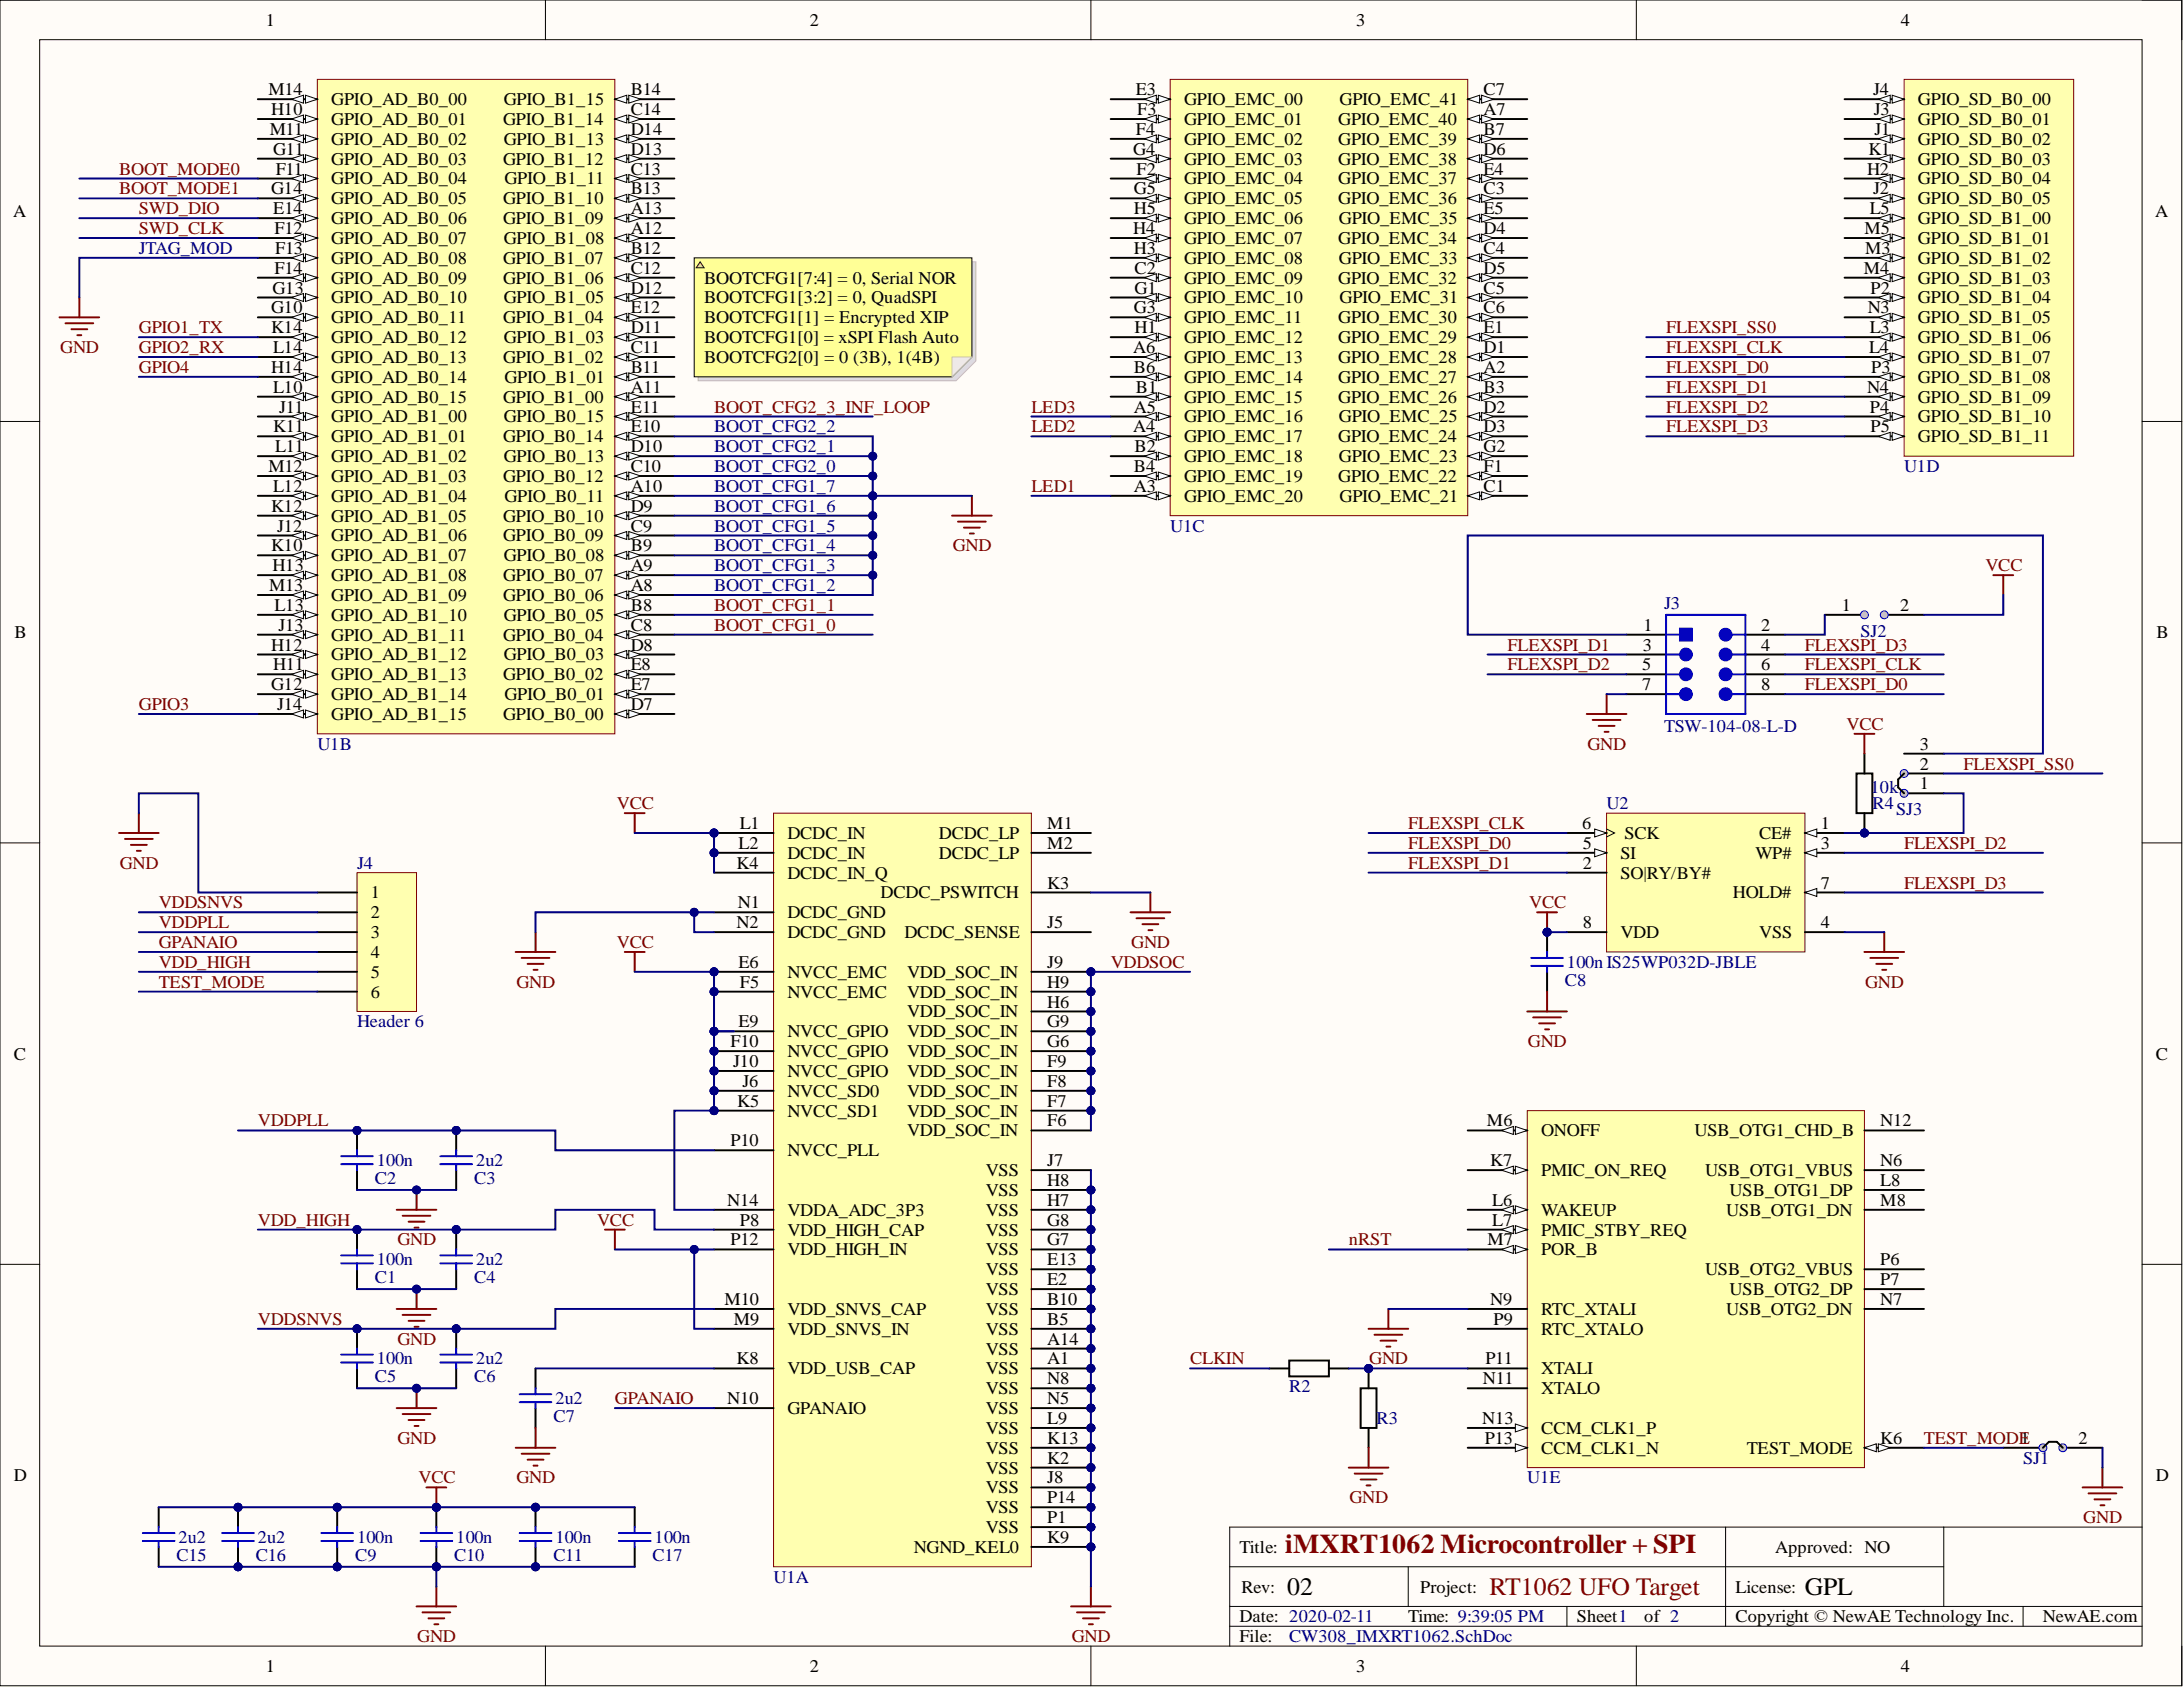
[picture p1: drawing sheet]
<svg xmlns="http://www.w3.org/2000/svg" width="279mm" height="216mm" viewBox="0 0 279 216" stroke-linecap="round" stroke-linejoin="round" font-family="sans-serif">
<defs><g id="words">
<text font-size="3.5" fill="#800000" x="164.5" y="198.7">iMXRT1062 Microcontroller + SPI</text>
<g font-size="3.2">
<text x="164.8" y="204.2">02</text>
<text x="231" y="204.2">GPL</text>
</g>
<text font-size="3.2" fill="#800000" x="190.6" y="204.2">RT1062 UFO Target</text>
<g font-size="2.3">
<text x="34" y="3.3">1</text>
<text x="103.7" y="3.3">2</text>
<text x="173.6" y="3.3">3</text>
<text x="243.3" y="3.3">4</text>
<text x="34.4" y="12.2">M14</text>
<text x="34.5" y="17.3">M11</text>
<text x="34.7" y="14.7">H10</text>
<text x="42.4" y="13.5">GPIO_AD_B0_00</text>
<text x="42.4" y="16">GPIO_AD_B0_01</text>
<text x="64.4" y="16">GPIO_B1_14</text>
<text x="64.5" y="13.5">GPIO_B1_15</text>
<text x="80.7" y="17.3">D14</text>
<text x="80.7" y="14.7">C14</text>
<text x="80.7" y="12.2">B14</text>
<text x="145.4" y="12.2">E3</text>
<text x="145.4" y="17.3">F4</text>
<text x="145.5" y="14.7">F3</text>
<text x="151.6" y="13.5">GPIO_EMC_00</text>
<text x="151.6" y="16">GPIO_EMC_01</text>
<text x="171.3" y="16">GPIO_EMC_40</text>
<text x="171.4" y="13.5">GPIO_EMC_41</text>
<text x="189.9" y="17.3">B7</text>
<text x="189.9" y="14.7">A7</text>
<text x="189.9" y="12.2">C7</text>
<text x="239.7" y="12.2">J4</text>
<text x="239.8" y="14.7">J3</text>
<text x="239.9" y="17.3">J1</text>
<text x="245.5" y="13.5">GPIO_SD_B0_00</text>
<text x="245.5" y="16">GPIO_SD_B0_01</text>
<text x="34.9" y="19.8">G11</text>
<text x="35.3" y="22.3">F11</text>
<text x="42.4" y="18.5">GPIO_AD_B0_02</text>
<text x="42.4" y="21.1">GPIO_AD_B0_03</text>
<text x="42.4" y="23.6">GPIO_AD_B0_04</text>
<text x="64.4" y="21.1">GPIO_B1_12</text>
<text x="64.5" y="18.5">GPIO_B1_13</text>
<text x="64.6" y="23.6">GPIO_B1_11</text>
<text x="80.7" y="22.3">C13</text>
<text x="80.7" y="19.8">D13</text>
<text x="145" y="19.8">G4</text>
<text x="145.5" y="22.3">F2</text>
<text x="151.6" y="18.5">GPIO_EMC_02</text>
<text x="151.6" y="21.1">GPIO_EMC_03</text>
<text x="151.6" y="23.6">GPIO_EMC_04</text>
<text x="171.3" y="23.6">GPIO_EMC_37</text>
<text x="171.3" y="21.1">GPIO_EMC_38</text>
<text x="171.3" y="18.5">GPIO_EMC_39</text>
<text x="189.9" y="22.3">E4</text>
<text x="189.9" y="19.8">D6</text>
<text x="239" y="22.3">H2</text>
<text x="239.1" y="19.8">K1</text>
<text x="245.5" y="18.5">GPIO_SD_B0_02</text>
<text x="245.5" y="21.1">GPIO_SD_B0_03</text>
<text x="245.5" y="23.6">GPIO_SD_B0_04</text>
<text x="1.7" y="27.8">A</text>
<text x="34.7" y="24.9">G14</text>
<text x="34.9" y="27.4">E14</text>
<text x="35.1" y="30">F12</text>
<text x="42.4" y="26.1">GPIO_AD_B0_05</text>
<text x="42.4" y="28.7">GPIO_AD_B0_06</text>
<text x="64.4" y="28.7">GPIO_B1_09</text>
<text x="64.4" y="26.1">GPIO_B1_10</text>
<text x="80.7" y="30">A12</text>
<text x="80.7" y="27.4">A13</text>
<text x="80.7" y="24.9">B13</text>
<text x="145" y="30">H4</text>
<text x="145.1" y="24.9">G5</text>
<text x="145.1" y="27.4">H5</text>
<text x="151.6" y="26.1">GPIO_EMC_05</text>
<text x="151.6" y="28.7">GPIO_EMC_06</text>
<text x="171.3" y="26.1">GPIO_EMC_36</text>
<text x="171.4" y="28.7">GPIO_EMC_35</text>
<text x="189.9" y="30">D4</text>
<text x="189.9" y="27.4">E5</text>
<text x="189.9" y="24.9">C3</text>
<text x="238.6" y="30">M5</text>
<text x="239.3" y="27.4">L5</text>
<text x="239.7" y="24.9">J2</text>
<text x="245.5" y="26.1">GPIO_SD_B0_05</text>
<text x="245.5" y="28.7">GPIO_SD_B1_00</text>
<text x="275.9" y="27.8">A</text>
<text x="35.1" y="35">F14</text>
<text x="35.2" y="32.5">F13</text>
<text x="42.4" y="31.2">GPIO_AD_B0_07</text>
<text x="42.4" y="33.8">GPIO_AD_B0_08</text>
<text x="64.4" y="33.8">GPIO_B1_07</text>
<text x="64.5" y="31.2">GPIO_B1_08</text>
<text x="80.7" y="35">C12</text>
<text x="80.7" y="32.5">B12</text>
<text x="145.1" y="32.5">H3</text>
<text x="145.2" y="35">C2</text>
<text x="151.6" y="31.2">GPIO_EMC_07</text>
<text x="151.6" y="33.8">GPIO_EMC_08</text>
<text x="171.3" y="31.2">GPIO_EMC_34</text>
<text x="171.4" y="33.8">GPIO_EMC_33</text>
<text x="189.9" y="35">D5</text>
<text x="189.9" y="32.5">C4</text>
<text x="238.5" y="35">M4</text>
<text x="238.7" y="32.5">M3</text>
<text x="245.5" y="31.2">GPIO_SD_B1_01</text>
<text x="245.5" y="33.8">GPIO_SD_B1_02</text>
<text x="34.7" y="40.1">G10</text>
<text x="34.9" y="37.6">G13</text>
<text x="42.4" y="36.3">GPIO_AD_B0_09</text>
<text x="42.4" y="38.8">GPIO_AD_B0_10</text>
<text x="42.4" y="41.4">GPIO_AD_B0_11</text>
<text x="64.4" y="41.4">GPIO_B1_04</text>
<text x="64.4" y="36.3">GPIO_B1_06</text>
<text x="64.5" y="38.8">GPIO_B1_05</text>
<text x="80.7" y="40.1">E12</text>
<text x="80.7" y="37.6">D12</text>
<text x="90.1" y="36.3">BOOTCFG1[7:4] = 0, Serial NOR</text>
<text x="90.1" y="38.8">BOOTCFG1[3:2] = 0, QuadSPI</text>
<text x="90.1" y="41.4">BOOTCFG1[1] = Encrypted XIP</text>
<text x="145.1" y="40.1">G3</text>
<text x="145.2" y="37.6">G1</text>
<text x="151.6" y="36.3">GPIO_EMC_09</text>
<text x="151.6" y="38.8">GPIO_EMC_10</text>
<text x="151.6" y="41.4">GPIO_EMC_11</text>
<text x="171.3" y="41.4">GPIO_EMC_30</text>
<text x="171.3" y="36.3">GPIO_EMC_32</text>
<text x="171.4" y="38.8">GPIO_EMC_31</text>
<text x="189.9" y="40.1">C6</text>
<text x="189.9" y="37.6">C5</text>
<text x="239" y="40.1">N3</text>
<text x="239.4" y="37.6">P2</text>
<text x="245.5" y="36.3">GPIO_SD_B1_03</text>
<text x="245.5" y="38.8">GPIO_SD_B1_04</text>
<text x="245.5" y="41.4">GPIO_SD_B1_05</text>
<text x="34.7" y="42.6">K14</text>
<text x="34.7" y="47.7">H14</text>
<text x="34.9" y="45.2">L14</text>
<text x="42.4" y="43.9">GPIO_AD_B0_12</text>
<text x="42.4" y="46.5">GPIO_AD_B0_13</text>
<text x="64.4" y="46.5">GPIO_B1_02</text>
<text x="64.5" y="43.9">GPIO_B1_03</text>
<text x="80.7" y="47.7">B11</text>
<text x="80.7" y="45.2">C11</text>
<text x="80.7" y="42.6">D11</text>
<text x="90.1" y="43.9">BOOTCFG1[0] = xSPI Flash Auto</text>
<text x="90.1" y="46.5">BOOTCFG2[0] = 0 (3B), 1(4B)</text>
<text x="145" y="45.2">A6</text>
<text x="145.1" y="47.7">B6</text>
<text x="145.2" y="42.6">H1</text>
<text x="151.6" y="43.9">GPIO_EMC_12</text>
<text x="151.6" y="46.5">GPIO_EMC_13</text>
<text x="171.3" y="46.5">GPIO_EMC_28</text>
<text x="171.3" y="43.9">GPIO_EMC_29</text>
<text x="189.9" y="47.7">A2</text>
<text x="189.9" y="45.2">D1</text>
<text x="189.9" y="42.6">E1</text>
<text x="239.2" y="45.2">L4</text>
<text x="239.3" y="42.6">L3</text>
<text x="239.5" y="47.7">P3</text>
<text x="245.5" y="43.9">GPIO_SD_B1_06</text>
<text x="245.5" y="46.5">GPIO_SD_B1_07</text>
<text x="34.9" y="50.3">L10</text>
<text x="35.7" y="52.8">J11</text>
<text x="42.4" y="49">GPIO_AD_B0_14</text>
<text x="42.4" y="51.5">GPIO_AD_B0_15</text>
<text x="64.4" y="51.5">GPIO_B1_00</text>
<text x="64.6" y="49">GPIO_B1_01</text>
<text x="80.7" y="52.8">E11</text>
<text x="80.7" y="50.3">A11</text>
<text x="145.1" y="52.8">A5</text>
<text x="145.4" y="50.3">B1</text>
<text x="151.6" y="49">GPIO_EMC_14</text>
<text x="151.6" y="51.5">GPIO_EMC_15</text>
<text x="171.3" y="51.5">GPIO_EMC_26</text>
<text x="171.3" y="49">GPIO_EMC_27</text>
<text x="189.9" y="52.8">D2</text>
<text x="189.9" y="50.3">B3</text>
<text x="239" y="50.3">N4</text>
<text x="239.3" y="52.8">P4</text>
<text x="245.5" y="49">GPIO_SD_B1_08</text>
<text x="245.5" y="51.5">GPIO_SD_B1_09</text>
<text x="34.9" y="55.3">K11</text>
<text x="35.2" y="57.9">L11</text>
<text x="42.4" y="54.1">GPIO_AD_B1_00</text>
<text x="42.4" y="56.6">GPIO_AD_B1_01</text>
<text x="42.4" y="59.1">GPIO_AD_B1_02</text>
<text x="64.4" y="56.6">GPIO_B0_14</text>
<text x="64.5" y="59.1">GPIO_B0_13</text>
<text x="64.5" y="54.1">GPIO_B0_15</text>
<text x="80.7" y="57.9">D10</text>
<text x="80.7" y="55.3">E10</text>
<text x="145" y="55.3">A4</text>
<text x="145.2" y="57.9">B2</text>
<text x="151.6" y="54.1">GPIO_EMC_16</text>
<text x="151.6" y="56.6">GPIO_EMC_17</text>
<text x="151.6" y="59.1">GPIO_EMC_18</text>
<text x="171.3" y="56.6">GPIO_EMC_24</text>
<text x="171.4" y="59.1">GPIO_EMC_23</text>
<text x="171.4" y="54.1">GPIO_EMC_25</text>
<text x="189.9" y="57.9">G2</text>
<text x="189.9" y="55.3">D3</text>
<text x="239.4" y="55.3">P5</text>
<text x="245.5" y="54.1">GPIO_SD_B1_10</text>
<text x="245.5" y="56.6">GPIO_SD_B1_11</text>
<text x="34.4" y="60.4">M12</text>
<text x="34.7" y="65.5">K12</text>
<text x="34.9" y="62.9">L12</text>
<text x="42.4" y="61.7">GPIO_AD_B1_03</text>
<text x="42.4" y="64.2">GPIO_AD_B1_04</text>
<text x="64.4" y="61.7">GPIO_B0_12</text>
<text x="64.6" y="64.2">GPIO_B0_11</text>
<text x="80.7" y="65.5">D9</text>
<text x="80.7" y="62.9">A10</text>
<text x="80.7" y="60.4">C10</text>
<text x="145.1" y="60.4">B4</text>
<text x="145.1" y="62.9">A3</text>
<text x="151.6" y="61.7">GPIO_EMC_19</text>
<text x="151.6" y="64.2">GPIO_EMC_20</text>
<text x="171.3" y="61.7">GPIO_EMC_22</text>
<text x="171.4" y="64.2">GPIO_EMC_21</text>
<text x="189.9" y="62.9">C1</text>
<text x="189.9" y="60.4">F1</text>
<text x="34.7" y="70.6">K10</text>
<text x="35.5" y="68">J12</text>
<text x="42.4" y="66.8">GPIO_AD_B1_05</text>
<text x="42.4" y="69.3">GPIO_AD_B1_06</text>
<text x="42.4" y="71.8">GPIO_AD_B1_07</text>
<text x="64.4" y="69.3">GPIO_B0_09</text>
<text x="64.4" y="66.8">GPIO_B0_10</text>
<text x="64.5" y="71.8">GPIO_B0_08</text>
<text x="80.7" y="70.6">B9</text>
<text x="80.7" y="68">C9</text>
<text x="34.4" y="75.6">M13</text>
<text x="34.9" y="73.1">H13</text>
<text x="42.4" y="74.4">GPIO_AD_B1_08</text>
<text x="42.4" y="76.9">GPIO_AD_B1_09</text>
<text x="64.4" y="76.9">GPIO_B0_06</text>
<text x="64.4" y="74.4">GPIO_B0_07</text>
<text x="80.7" y="75.6">A8</text>
<text x="80.7" y="73.1">A9</text>
<text x="1.9" y="81.6">B</text>
<text x="34.7" y="83.3">H12</text>
<text x="35.1" y="78.2">L13</text>
<text x="35.6" y="80.7">J13</text>
<text x="42.4" y="79.4">GPIO_AD_B1_10</text>
<text x="42.4" y="82">GPIO_AD_B1_11</text>
<text x="64.4" y="82">GPIO_B0_04</text>
<text x="64.5" y="79.4">GPIO_B0_05</text>
<text x="80.7" y="83.3">D8</text>
<text x="80.7" y="80.7">C8</text>
<text x="80.7" y="78.2">B8</text>
<text x="210.3" y="83.3">3</text>
<text x="210.4" y="80.7">1</text>
<text x="225.4" y="80.7">2</text>
<text x="225.4" y="83.3">4</text>
<text x="235.7" y="78.2">1</text>
<text x="243.2" y="78.2">2</text>
<text x="276" y="81.6">B</text>
<text x="34.7" y="88.3">G12</text>
<text x="34.9" y="85.8">H11</text>
<text x="42.4" y="84.5">GPIO_AD_B1_12</text>
<text x="42.4" y="87.1">GPIO_AD_B1_13</text>
<text x="42.4" y="89.6">GPIO_AD_B1_14</text>
<text x="64.4" y="87.1">GPIO_B0_02</text>
<text x="64.5" y="84.5">GPIO_B0_03</text>
<text x="64.6" y="89.6">GPIO_B0_01</text>
<text x="80.7" y="88.3">E7</text>
<text x="80.7" y="85.8">E8</text>
<text x="210.2" y="85.8">5</text>
<text x="210.2" y="88.3">7</text>
<text x="225.4" y="85.8">6</text>
<text x="225.4" y="88.3">8</text>
<text x="35.5" y="90.9">J14</text>
<text x="42.4" y="92.1">GPIO_AD_B1_15</text>
<text x="64.4" y="92.1">GPIO_B0_00</text>
<text x="80.7" y="90.9">D7</text>
<text x="245.7" y="95.9">3</text>
<text x="245.7" y="101">1</text>
<text x="245.7" y="98.5">2</text>
<text x="94.7" y="106.1">L1</text>
<text x="100.8" y="107.4">DCDC_IN</text>
<text x="120.2" y="107.4">DCDC_LP</text>
<text x="134" y="106.1">M1</text>
<text x="202.5" y="106.1">6</text>
<text x="207.9" y="107.4">SCK</text>
<text x="225.2" y="107.4">CE#</text>
<text x="233" y="106.1">1</text>
<text x="94.3" y="111.2">K4</text>
<text x="94.5" y="108.6">L2</text>
<text x="100.8" y="109.9">DCDC_IN</text>
<text x="100.8" y="112.4">DCDC_IN_Q</text>
<text x="120.2" y="109.9">DCDC_LP</text>
<text x="134" y="108.6">M2</text>
<text x="134" y="113.7">K3</text>
<text x="202.6" y="111.2">2</text>
<text x="202.6" y="108.6">5</text>
<text x="207.4" y="112.4">SO|RY/BY#</text>
<text x="207.4" y="109.9">SI</text>
<text x="224.7" y="109.9">WP#</text>
<text x="233" y="108.6">3</text>
<text x="233" y="113.7">7</text>
<text x="47.5" y="115">1</text>
<text x="47.5" y="117.5">2</text>
<text x="94.3" y="118.8">N2</text>
<text x="94.4" y="116.2">N1</text>
<text x="100.8" y="117.5">DCDC_GND</text>
<text x="112.7" y="115">DCDC_PSWITCH</text>
<text x="134" y="118.8">J5</text>
<text x="202.6" y="118.8">8</text>
<text x="221.8" y="115">HOLD#</text>
<text x="233" y="118.8">4</text>
<text x="47.5" y="120.1">3</text>
<text x="47.5" y="122.6">4</text>
<text x="47.5" y="125.1">5</text>
<text x="94.5" y="123.9">E6</text>
<text x="100.8" y="120.1">DCDC_GND</text>
<text x="100.8" y="125.1">NVCC_EMC</text>
<text x="115.8" y="120.1">DCDC_SENSE</text>
<text x="116.1" y="125.1">VDD_SOC_IN</text>
<text x="134" y="123.9">J9</text>
<text x="207.4" y="120.1">VDD</text>
<text x="225.2" y="120.1">VSS</text>
<text x="47.5" y="127.7">6</text>
<text x="94.5" y="131.5">E9</text>
<text x="94.7" y="126.4">F5</text>
<text x="100.8" y="127.7">NVCC_EMC</text>
<text x="116.1" y="130.2">VDD_SOC_IN</text>
<text x="116.1" y="127.7">VDD_SOC_IN</text>
<text x="134" y="131.5">G9</text>
<text x="134" y="128.9">H6</text>
<text x="134" y="126.4">H9</text>
<text x="1.8" y="135.6">C</text>
<text x="93.5" y="134">F10</text>
<text x="93.8" y="136.6">J10</text>
<text x="100.8" y="132.7">NVCC_GPIO</text>
<text x="100.8" y="135.3">NVCC_GPIO</text>
<text x="100.8" y="137.8">NVCC_GPIO</text>
<text x="116.1" y="137.8">VDD_SOC_IN</text>
<text x="116.1" y="135.3">VDD_SOC_IN</text>
<text x="116.1" y="132.7">VDD_SOC_IN</text>
<text x="134" y="136.6">F9</text>
<text x="134" y="134">G6</text>
<text x="275.9" y="135.6">C</text>
<text x="94.4" y="141.6">K5</text>
<text x="95" y="139.1">J6</text>
<text x="100.8" y="140.4">NVCC_SD0</text>
<text x="100.8" y="142.9">NVCC_SD1</text>
<text x="116.1" y="142.9">VDD_SOC_IN</text>
<text x="116.1" y="140.4">VDD_SOC_IN</text>
<text x="134" y="141.6">F7</text>
<text x="134" y="139.1">F8</text>
<text x="93.5" y="146.7">P10</text>
<text x="100.8" y="148">NVCC_PLL</text>
<text x="116.1" y="145.4">VDD_SOC_IN</text>
<text x="134" y="144.2">F6</text>
<text x="134" y="149.2">J7</text>
<text x="190.3" y="144.2">M6</text>
<text x="190.7" y="149.2">K7</text>
<text x="197.2" y="145.4">ONOFF</text>
<text x="216.9" y="145.4">USB_OTG1_CHD_B</text>
<text x="240.7" y="144.2">N12</text>
<text x="240.7" y="149.2">N6</text>
<text x="93.1" y="154.3">N14</text>
<text x="100.8" y="155.6">VDDA_ADC_3P3</text>
<text x="126.2" y="155.6">VSS</text>
<text x="126.2" y="153.1">VSS</text>
<text x="126.2" y="150.5">VSS</text>
<text x="134" y="154.3">H7</text>
<text x="134" y="151.8">H8</text>
<text x="191" y="154.3">L6</text>
<text x="197.2" y="150.5">PMIC_ON_REQ</text>
<text x="197.2" y="155.6">WAKEUP</text>
<text x="218.2" y="150.5">USB_OTG1_VBUS</text>
<text x="220.9" y="155.6">USB_OTG1_DN</text>
<text x="221.4" y="153.1">USB_OTG1_DP</text>
<text x="240.7" y="154.3">M8</text>
<text x="240.7" y="151.8">L8</text>
<text x="93.5" y="159.4">P12</text>
<text x="94.7" y="156.9">P8</text>
<text x="100.8" y="158.1">VDD_HIGH_CAP</text>
<text x="100.8" y="160.7">VDD_HIGH_IN</text>
<text x="126.2" y="160.7">VSS</text>
<text x="126.2" y="158.1">VSS</text>
<text x="134" y="161.9">E13</text>
<text x="134" y="159.4">G7</text>
<text x="134" y="156.9">G8</text>
<text x="190.4" y="159.4">M7</text>
<text x="191" y="156.9">L7</text>
<text x="197.2" y="158.1">PMIC_STBY_REQ</text>
<text x="197.2" y="160.7">POR_B</text>
<text x="240.7" y="161.9">P6</text>
<text x="92.7" y="167">M10</text>
<text x="126.2" y="165.7">VSS</text>
<text x="126.2" y="163.2">VSS</text>
<text x="134" y="167">B10</text>
<text x="134" y="164.5">E2</text>
<text x="190.7" y="167">N9</text>
<text x="218.2" y="163.2">USB_OTG2_VBUS</text>
<text x="221.4" y="165.7">USB_OTG2_DP</text>
<text x="240.7" y="167">N7</text>
<text x="240.7" y="164.5">P7</text>
<text x="93.9" y="169.5">M9</text>
<text x="100.8" y="168.3">VDD_SNVS_CAP</text>
<text x="100.8" y="170.8">VDD_SNVS_IN</text>
<text x="126.2" y="173.4">VSS</text>
<text x="126.2" y="170.8">VSS</text>
<text x="126.2" y="168.3">VSS</text>
<text x="134" y="172.1">A14</text>
<text x="134" y="169.5">B5</text>
<text x="191.2" y="169.5">P9</text>
<text x="197.2" y="168.3">RTC_XTALI</text>
<text x="197.2" y="170.8">RTC_XTALO</text>
<text x="220.9" y="168.3">USB_OTG2_DN</text>
<text x="93.1" y="179.7">N10</text>
<text x="94.3" y="174.6">K8</text>
<text x="100.8" y="175.9">VDD_USB_CAP</text>
<text x="126.2" y="175.9">VSS</text>
<text x="126.2" y="178.4">VSS</text>
<text x="134" y="174.6">A1</text>
<text x="134" y="179.7">N5</text>
<text x="134" y="177.2">N8</text>
<text x="189.8" y="177.2">N11</text>
<text x="190.1" y="174.6">P11</text>
<text x="197.2" y="175.9">XTALI</text>
<text x="197.2" y="178.4">XTALO</text>
<text x="100.8" y="181">GPANAIO</text>
<text x="126.2" y="183.5">VSS</text>
<text x="126.2" y="181">VSS</text>
<text x="134" y="184.8">K13</text>
<text x="134" y="182.2">L9</text>
<text x="189.7" y="182.2">N13</text>
<text x="190.1" y="184.8">P13</text>
<text x="197.2" y="183.5">CCM_CLK1_P</text>
<text x="240.7" y="184.8">K6</text>
<text x="258.6" y="184.8">1</text>
<text x="266" y="184.8">2</text>
<text x="1.8" y="189.5">D</text>
<text x="126.2" y="191.1">VSS</text>
<text x="126.2" y="188.6">VSS</text>
<text x="126.2" y="186">VSS</text>
<text x="134" y="189.9">J8</text>
<text x="134" y="187.3">K2</text>
<text x="197.2" y="186">CCM_CLK1_N</text>
<text x="223.6" y="186">TEST_MODE</text>
<text x="275.9" y="189.5">D</text>
<text x="126.2" y="196.2">VSS</text>
<text x="126.2" y="193.7">VSS</text>
<text x="134" y="197.5">K9</text>
<text x="134" y="194.9">P1</text>
<text x="134" y="192.4">P14</text>
<text x="116.9" y="198.7">NGND_KEL0</text>
<text x="158.7" y="198.7">Title:</text>
<text x="158.9" y="203.8">Rev:</text>
<text x="181.8" y="203.8">Project:</text>
<text x="222.1" y="203.8">License:</text>
<text x="227.2" y="198.7">Approved: NO</text>
<text x="158.7" y="207.6">Date: 2020-02-11</text>
<text x="180.2" y="207.6">Time: 9:39:05 PM</text>
<text x="201.8" y="207.6">Sheet1</text>
<text x="210.4" y="207.6">of 2</text>
<text x="222.1" y="207.6">Copyright © NewAE Technology Inc.</text>
<text x="261.5" y="207.6">NewAE.com</text>
<text x="34" y="214">1</text>
<text x="103.7" y="214">2</text>
<text x="158.7" y="210.2">File:</text>
<text x="173.6" y="214">3</text>
<text x="243.3" y="214">4</text>
</g>
<g font-size="2.3" fill="#800000">
<text x="15.2" y="22.3">BOOT_MODE0</text>
<text x="15.2" y="24.9">BOOT_MODE1</text>
<text x="17.8" y="27.4">SWD_DIO</text>
<text x="17.8" y="30">SWD_CLK</text>
<text x="7.7" y="45.2">GND</text>
<text x="17.8" y="45.2">GPIO2_RX</text>
<text x="17.8" y="42.6">GPIO1_TX</text>
<text x="17.8" y="47.7">GPIO4</text>
<text x="213.2" y="45.2">FLEXSPI_CLK</text>
<text x="213.2" y="47.7">FLEXSPI_D0</text>
<text x="213.2" y="42.6">FLEXSPI_SS0</text>
<text x="91.4" y="52.8">BOOT_CFG2_3_INF_LOOP</text>
<text x="132" y="52.8">LED3</text>
<text x="213.2" y="50.3">FLEXSPI_D1</text>
<text x="213.2" y="52.8">FLEXSPI_D2</text>
<text x="132" y="55.3">LED2</text>
<text x="213.2" y="55.3">FLEXSPI_D3</text>
<text x="132" y="62.9">LED1</text>
<text x="121.9" y="70.6">GND</text>
<text x="254.1" y="73.1">VCC</text>
<text x="91.4" y="80.7">BOOT_CFG1_0</text>
<text x="91.4" y="78.2">BOOT_CFG1_1</text>
<text x="192.9" y="83.3">FLEXSPI_D1</text>
<text x="231" y="83.3">FLEXSPI_D3</text>
<text x="192.9" y="85.8">FLEXSPI_D2</text>
<text x="231" y="88.3">FLEXSPI_D0</text>
<text x="231" y="85.8">FLEXSPI_CLK</text>
<text x="17.8" y="90.9">GPIO3</text>
<text x="203.2" y="95.9">GND</text>
<text x="236.3" y="93.4">VCC</text>
<text x="251.3" y="98.5">FLEXSPI_SS0</text>
<text x="78.9" y="103.6">VCC</text>
<text x="180.2" y="106.1">FLEXSPI_CLK</text>
<text x="15.3" y="111.2">GND</text>
<text x="180.2" y="108.6">FLEXSPI_D0</text>
<text x="180.2" y="111.2">FLEXSPI_D1</text>
<text x="243.7" y="108.6">FLEXSPI_D2</text>
<text x="243.7" y="113.7">FLEXSPI_D3</text>
<text x="20.3" y="116.2">VDDSNVS</text>
<text x="20.3" y="118.8">VDDPLL</text>
<text x="195.7" y="116.2">VCC</text>
<text x="20.3" y="123.9">VDD_HIGH</text>
<text x="20.3" y="121.3">GPANAIO</text>
<text x="78.9" y="121.3">VCC</text>
<text x="142.2" y="123.9">VDDSOC</text>
<text x="144.8" y="121.3">GND</text>
<text x="20.3" y="126.4">TEST_MODE</text>
<text x="66.1" y="126.4">GND</text>
<text x="238.7" y="126.4">GND</text>
<text x="195.6" y="134">GND</text>
<text x="33" y="144.2">VDDPLL</text>
<text x="33" y="156.9">VDD_HIGH</text>
<text x="50.9" y="159.4">GND</text>
<text x="76.4" y="156.9">VCC</text>
<text x="172.6" y="159.4">nRST</text>
<text x="33" y="169.5">VDDSNVS</text>
<text x="50.9" y="172.1">GND</text>
<text x="78.7" y="179.7">GPANAIO</text>
<text x="152.3" y="174.6">CLKIN</text>
<text x="175.2" y="174.6">GND</text>
<text x="50.9" y="184.8">GND</text>
<text x="246.2" y="184.8">TEST_MODE</text>
<text x="53.6" y="189.9">VCC</text>
<text x="66.1" y="189.9">GND</text>
<text x="172.7" y="192.4">GND</text>
<text x="266.6" y="194.9">GND</text>
<text x="53.4" y="210.2">GND</text>
<text x="137.2" y="210.2">GND</text>
</g>
<g font-size="2.3" fill="#000080">
<text x="17.8" y="32.5">JTAG_MOD</text>
<text x="91.4" y="57.9">BOOT_CFG2_1</text>
<text x="91.4" y="55.3">BOOT_CFG2_2</text>
<text x="91.4" y="65.5">BOOT_CFG1_6</text>
<text x="91.4" y="62.9">BOOT_CFG1_7</text>
<text x="91.4" y="60.4">BOOT_CFG2_0</text>
<text x="243.7" y="60.4">U1D</text>
<text x="91.4" y="70.6">BOOT_CFG1_4</text>
<text x="91.4" y="68">BOOT_CFG1_5</text>
<text x="149.8" y="68">U1C</text>
<text x="91.4" y="75.6">BOOT_CFG1_2</text>
<text x="91.4" y="73.1">BOOT_CFG1_3</text>
<text x="213" y="77.9">J3</text>
<text x="238.1" y="81.5">SJ2</text>
<text x="40.6" y="95.9">U1B</text>
<text x="213" y="93.7">TSW-104-08-L-D</text>
<text x="239.4" y="101.5">10k</text>
<text x="205.6" y="103.6">U2</text>
<text x="239.6" y="103.6">R4</text>
<text x="242.7" y="104.3">SJ3</text>
<text x="45.7" y="111.2">J4</text>
<text x="200.5" y="123.9">100n IS25WP032D-JBLE</text>
<text x="45.7" y="131.5">Header 6</text>
<text x="200.3" y="126.1">C8</text>
<text x="48.2" y="149.2">100n</text>
<text x="60.9" y="149.2">2u2</text>
<text x="48" y="151.5">C2</text>
<text x="60.7" y="151.5">C3</text>
<text x="48.2" y="161.9">100n</text>
<text x="60.9" y="161.9">2u2</text>
<text x="48" y="164.2">C1</text>
<text x="60.7" y="164.2">C4</text>
<text x="48" y="176.9">C5</text>
<text x="48.2" y="174.6">100n</text>
<text x="60.7" y="176.9">C6</text>
<text x="60.9" y="174.6">2u2</text>
<text x="71.1" y="179.7">2u2</text>
<text x="165" y="178.2">R2</text>
<text x="70.8" y="182">C7</text>
<text x="176.2" y="182.2">R3</text>
<text x="195.5" y="189.9">U1E</text>
<text x="258.9" y="187.3">SJ1</text>
<text x="22.8" y="197.5">2u2</text>
<text x="33" y="197.5">2u2</text>
<text x="45.7" y="197.5">100n</text>
<text x="58.4" y="197.5">100n</text>
<text x="71.1" y="197.5">100n</text>
<text x="83.8" y="197.5">100n</text>
<text x="22.6" y="199.8">C15</text>
<text x="32.7" y="199.8">C16</text>
<text x="45.4" y="199.8">C9</text>
<text x="58.1" y="199.8">C10</text>
<text x="70.8" y="199.8">C11</text>
<text x="83.5" y="199.8">C17</text>
<text x="99" y="202.5">U1A</text>
<text x="165" y="210.2">CW308_IMXRT1062.SchDoc</text>
</g>
</g></defs>
<path d="M0 0h279.2v215.7h-279.2z" fill-rule="evenodd" fill="#fffcf8"/>
<path d="M0 0h279.2v215.7h-279.2z" fill="none" stroke="#000" stroke-width=".13"/>
<path d="M5.1 5.1h269.1v205.6h-269.1z" fill-rule="evenodd" fill="#fffcf8"/>
<g fill="none" stroke="#000" stroke-width=".13">
<path d="M0 0h5.1M5.1 5.1h269.1v205.6h-269.1zM69.8 0v5.1M139.6 0v5.1M209.4 0v5.1M274.2 0h5v5.1M0 53.9h5.1M274.2 53.9h5M0 107.9h5.1M274.2 107.9h5M0 161.8h5.1M274.2 161.8h5"/>
<path d="M220.9 195.4v12.7M248.8 195.4v10.2M274.2 195.4h-116.8v15.3M69.8 210.7v5M139.6 210.7v5M157.4 200.5h91.4M157.4 208.1h116.8M157.4 205.6h116.8M180.2 200.5v5.1M200.5 205.6v2.5M209.4 210.7v5M258.9 205.6v2.5"/>
<path d="M279.2 210.7v5"/>
</g>
<circle cx="91.4" cy="106.6" r=".51" fill="#000080"/>
<circle cx="91.4" cy="106.6" r=".51" fill="none" stroke="#000080" stroke-width=".13"/>
<circle cx="91.4" cy="109.1" r=".51" fill="#000080"/>
<circle cx="91.4" cy="109.1" r=".51" fill="none" stroke="#000080" stroke-width=".13"/>
<circle cx="139.6" cy="198" r=".51" fill="#000080"/>
<circle cx="139.6" cy="198" r=".51" fill="none" stroke="#000080" stroke-width=".13"/>
<circle cx="91.4" cy="124.4" r=".51" fill="#000080"/>
<circle cx="91.4" cy="124.4" r=".51" fill="none" stroke="#000080" stroke-width=".13"/>
<circle cx="91.4" cy="126.9" r=".51" fill="#000080"/>
<circle cx="91.4" cy="126.9" r=".51" fill="none" stroke="#000080" stroke-width=".13"/>
<circle cx="91.4" cy="132" r=".51" fill="#000080"/>
<circle cx="91.4" cy="132" r=".51" fill="none" stroke="#000080" stroke-width=".13"/>
<circle cx="91.4" cy="134.5" r=".51" fill="#000080"/>
<circle cx="91.4" cy="134.5" r=".51" fill="none" stroke="#000080" stroke-width=".13"/>
<circle cx="91.4" cy="137.1" r=".51" fill="#000080"/>
<circle cx="91.4" cy="137.1" r=".51" fill="none" stroke="#000080" stroke-width=".13"/>
<circle cx="91.4" cy="139.6" r=".51" fill="#000080"/>
<circle cx="91.4" cy="139.6" r=".51" fill="none" stroke="#000080" stroke-width=".13"/>
<circle cx="91.4" cy="142.1" r=".51" fill="#000080"/>
<circle cx="91.4" cy="142.1" r=".51" fill="none" stroke="#000080" stroke-width=".13"/>
<circle cx="139.6" cy="142.1" r=".51" fill="#000080"/>
<circle cx="139.6" cy="142.1" r=".51" fill="none" stroke="#000080" stroke-width=".13"/>
<circle cx="139.6" cy="139.6" r=".51" fill="#000080"/>
<circle cx="139.6" cy="139.6" r=".51" fill="none" stroke="#000080" stroke-width=".13"/>
<circle cx="139.6" cy="137.1" r=".51" fill="#000080"/>
<circle cx="139.6" cy="137.1" r=".51" fill="none" stroke="#000080" stroke-width=".13"/>
<circle cx="139.6" cy="134.5" r=".51" fill="#000080"/>
<circle cx="139.6" cy="134.5" r=".51" fill="none" stroke="#000080" stroke-width=".13"/>
<circle cx="139.6" cy="132" r=".51" fill="#000080"/>
<circle cx="139.6" cy="132" r=".51" fill="none" stroke="#000080" stroke-width=".13"/>
<circle cx="139.6" cy="129.4" r=".51" fill="#000080"/>
<circle cx="139.6" cy="129.4" r=".51" fill="none" stroke="#000080" stroke-width=".13"/>
<circle cx="139.6" cy="126.9" r=".51" fill="#000080"/>
<circle cx="139.6" cy="126.9" r=".51" fill="none" stroke="#000080" stroke-width=".13"/>
<circle cx="139.6" cy="124.4" r=".51" fill="#000080"/>
<circle cx="139.6" cy="124.4" r=".51" fill="none" stroke="#000080" stroke-width=".13"/>
<circle cx="139.6" cy="175.1" r=".51" fill="#000080"/>
<circle cx="139.6" cy="175.1" r=".51" fill="none" stroke="#000080" stroke-width=".13"/>
<circle cx="139.6" cy="172.6" r=".51" fill="#000080"/>
<circle cx="139.6" cy="172.6" r=".51" fill="none" stroke="#000080" stroke-width=".13"/>
<circle cx="139.6" cy="170.1" r=".51" fill="#000080"/>
<circle cx="139.6" cy="170.1" r=".51" fill="none" stroke="#000080" stroke-width=".13"/>
<circle cx="139.6" cy="167.5" r=".51" fill="#000080"/>
<circle cx="139.6" cy="167.5" r=".51" fill="none" stroke="#000080" stroke-width=".13"/>
<circle cx="139.6" cy="165" r=".51" fill="#000080"/>
<circle cx="139.6" cy="165" r=".51" fill="none" stroke="#000080" stroke-width=".13"/>
<circle cx="139.6" cy="162.4" r=".51" fill="#000080"/>
<circle cx="139.6" cy="162.4" r=".51" fill="none" stroke="#000080" stroke-width=".13"/>
<circle cx="139.6" cy="159.9" r=".51" fill="#000080"/>
<circle cx="139.6" cy="159.9" r=".51" fill="none" stroke="#000080" stroke-width=".13"/>
<circle cx="139.6" cy="157.4" r=".51" fill="#000080"/>
<circle cx="139.6" cy="157.4" r=".51" fill="none" stroke="#000080" stroke-width=".13"/>
<circle cx="139.6" cy="154.8" r=".51" fill="#000080"/>
<circle cx="139.6" cy="154.8" r=".51" fill="none" stroke="#000080" stroke-width=".13"/>
<circle cx="139.6" cy="152.3" r=".51" fill="#000080"/>
<circle cx="139.6" cy="152.3" r=".51" fill="none" stroke="#000080" stroke-width=".13"/>
<circle cx="139.6" cy="190.4" r=".51" fill="#000080"/>
<circle cx="139.6" cy="190.4" r=".51" fill="none" stroke="#000080" stroke-width=".13"/>
<circle cx="139.6" cy="187.8" r=".51" fill="#000080"/>
<circle cx="139.6" cy="187.8" r=".51" fill="none" stroke="#000080" stroke-width=".13"/>
<circle cx="139.6" cy="185.3" r=".51" fill="#000080"/>
<circle cx="139.6" cy="185.3" r=".51" fill="none" stroke="#000080" stroke-width=".13"/>
<circle cx="139.6" cy="182.7" r=".51" fill="#000080"/>
<circle cx="139.6" cy="182.7" r=".51" fill="none" stroke="#000080" stroke-width=".13"/>
<circle cx="139.6" cy="180.2" r=".51" fill="#000080"/>
<circle cx="139.6" cy="180.2" r=".51" fill="none" stroke="#000080" stroke-width=".13"/>
<circle cx="139.6" cy="177.7" r=".51" fill="#000080"/>
<circle cx="139.6" cy="177.7" r=".51" fill="none" stroke="#000080" stroke-width=".13"/>
<circle cx="139.6" cy="195.4" r=".51" fill="#000080"/>
<circle cx="139.6" cy="195.4" r=".51" fill="none" stroke="#000080" stroke-width=".13"/>
<circle cx="139.6" cy="192.9" r=".51" fill="#000080"/>
<circle cx="139.6" cy="192.9" r=".51" fill="none" stroke="#000080" stroke-width=".13"/>
<path d="M99 104.1h33v96.4h-33z" fill-rule="evenodd" fill="#ffffb0"/>
<path d="M99 104.1h33v96.4h-33z" fill="none" stroke="#800000" stroke-width=".13"/>
<path d="M91.4 106.6h7.6" fill="none" stroke="#000" stroke-width=".25"/>
<circle cx="91.4" cy="106.6" r=".51" fill="#000080"/>
<circle cx="91.4" cy="106.6" r=".51" fill="none" stroke="#000080" stroke-width=".13"/>
<path d="M91.4 109.1h7.6" fill="none" stroke="#000" stroke-width=".25"/>
<circle cx="91.4" cy="109.1" r=".51" fill="#000080"/>
<circle cx="91.4" cy="109.1" r=".51" fill="none" stroke="#000080" stroke-width=".13"/>
<path d="M91.4 111.7h7.6M91.4 116.8h7.6M91.4 119.3h7.6M132 119.3h7.6M132 106.6h7.6M132 109.1h7.6M132 114.2h7.6M91.4 180.2h7.6M132 198h7.6" fill="none" stroke="#000" stroke-width=".25"/>
<circle cx="139.6" cy="198" r=".51" fill="#000080"/>
<circle cx="139.6" cy="198" r=".51" fill="none" stroke="#000080" stroke-width=".13"/>
<path d="M91.4 124.4h7.6" fill="none" stroke="#000" stroke-width=".25"/>
<circle cx="91.4" cy="124.4" r=".51" fill="#000080"/>
<circle cx="91.4" cy="124.4" r=".51" fill="none" stroke="#000080" stroke-width=".13"/>
<path d="M91.4 126.9h7.6" fill="none" stroke="#000" stroke-width=".25"/>
<circle cx="91.4" cy="126.9" r=".51" fill="#000080"/>
<circle cx="91.4" cy="126.9" r=".51" fill="none" stroke="#000080" stroke-width=".13"/>
<path d="M91.4 132h7.6" fill="none" stroke="#000" stroke-width=".25"/>
<circle cx="91.4" cy="132" r=".51" fill="#000080"/>
<circle cx="91.4" cy="132" r=".51" fill="none" stroke="#000080" stroke-width=".13"/>
<path d="M91.4 134.5h7.6" fill="none" stroke="#000" stroke-width=".25"/>
<circle cx="91.4" cy="134.5" r=".51" fill="#000080"/>
<circle cx="91.4" cy="134.5" r=".51" fill="none" stroke="#000080" stroke-width=".13"/>
<path d="M91.4 137.1h7.6" fill="none" stroke="#000" stroke-width=".25"/>
<circle cx="91.4" cy="137.1" r=".51" fill="#000080"/>
<circle cx="91.4" cy="137.1" r=".51" fill="none" stroke="#000080" stroke-width=".13"/>
<path d="M91.4 139.6h7.6M91.4 147.2h7.6" fill="none" stroke="#000" stroke-width=".25"/>
<circle cx="91.4" cy="139.6" r=".51" fill="#000080"/>
<circle cx="91.4" cy="139.6" r=".51" fill="none" stroke="#000080" stroke-width=".13"/>
<path d="M91.4 142.1h7.6" fill="none" stroke="#000" stroke-width=".25"/>
<circle cx="91.4" cy="142.1" r=".51" fill="#000080"/>
<circle cx="91.4" cy="142.1" r=".51" fill="none" stroke="#000080" stroke-width=".13"/>
<path d="M91.4 154.8h7.6M91.4 157.4h7.6M91.4 159.9h7.6M132 144.7h7.6M132 142.1h7.6M91.4 167.5h7.6M91.4 170.1h7.6" fill="none" stroke="#000" stroke-width=".25"/>
<circle cx="139.6" cy="142.1" r=".51" fill="#000080"/>
<circle cx="139.6" cy="142.1" r=".51" fill="none" stroke="#000080" stroke-width=".13"/>
<path d="M132 139.6h7.6" fill="none" stroke="#000" stroke-width=".25"/>
<circle cx="139.6" cy="139.6" r=".51" fill="#000080"/>
<circle cx="139.6" cy="139.6" r=".51" fill="none" stroke="#000080" stroke-width=".13"/>
<path d="M132 137.1h7.6" fill="none" stroke="#000" stroke-width=".25"/>
<circle cx="139.6" cy="137.1" r=".51" fill="#000080"/>
<circle cx="139.6" cy="137.1" r=".51" fill="none" stroke="#000080" stroke-width=".13"/>
<path d="M132 134.5h7.6" fill="none" stroke="#000" stroke-width=".25"/>
<circle cx="139.6" cy="134.5" r=".51" fill="#000080"/>
<circle cx="139.6" cy="134.5" r=".51" fill="none" stroke="#000080" stroke-width=".13"/>
<path d="M132 132h7.6" fill="none" stroke="#000" stroke-width=".25"/>
<circle cx="139.6" cy="132" r=".51" fill="#000080"/>
<circle cx="139.6" cy="132" r=".51" fill="none" stroke="#000080" stroke-width=".13"/>
<path d="M132 129.4h7.6" fill="none" stroke="#000" stroke-width=".25"/>
<circle cx="139.6" cy="129.4" r=".51" fill="#000080"/>
<circle cx="139.6" cy="129.4" r=".51" fill="none" stroke="#000080" stroke-width=".13"/>
<path d="M132 126.9h7.6" fill="none" stroke="#000" stroke-width=".25"/>
<circle cx="139.6" cy="126.9" r=".51" fill="#000080"/>
<circle cx="139.6" cy="126.9" r=".51" fill="none" stroke="#000080" stroke-width=".13"/>
<path d="M132 124.4h7.6" fill="none" stroke="#000" stroke-width=".25"/>
<circle cx="139.6" cy="124.4" r=".51" fill="#000080"/>
<circle cx="139.6" cy="124.4" r=".51" fill="none" stroke="#000080" stroke-width=".13"/>
<path d="M91.4 175.1h7.6M132 175.1h7.6" fill="none" stroke="#000" stroke-width=".25"/>
<circle cx="139.6" cy="175.1" r=".51" fill="#000080"/>
<circle cx="139.6" cy="175.1" r=".51" fill="none" stroke="#000080" stroke-width=".13"/>
<path d="M132 172.6h7.6" fill="none" stroke="#000" stroke-width=".25"/>
<circle cx="139.6" cy="172.6" r=".51" fill="#000080"/>
<circle cx="139.6" cy="172.6" r=".51" fill="none" stroke="#000080" stroke-width=".13"/>
<path d="M132 170.1h7.6" fill="none" stroke="#000" stroke-width=".25"/>
<circle cx="139.6" cy="170.1" r=".51" fill="#000080"/>
<circle cx="139.6" cy="170.1" r=".51" fill="none" stroke="#000080" stroke-width=".13"/>
<path d="M132 167.5h7.6" fill="none" stroke="#000" stroke-width=".25"/>
<circle cx="139.6" cy="167.5" r=".51" fill="#000080"/>
<circle cx="139.6" cy="167.5" r=".51" fill="none" stroke="#000080" stroke-width=".13"/>
<path d="M132 165h7.6" fill="none" stroke="#000" stroke-width=".25"/>
<circle cx="139.6" cy="165" r=".51" fill="#000080"/>
<circle cx="139.6" cy="165" r=".51" fill="none" stroke="#000080" stroke-width=".13"/>
<path d="M132 162.4h7.6" fill="none" stroke="#000" stroke-width=".25"/>
<circle cx="139.6" cy="162.4" r=".51" fill="#000080"/>
<circle cx="139.6" cy="162.4" r=".51" fill="none" stroke="#000080" stroke-width=".13"/>
<path d="M132 159.9h7.6" fill="none" stroke="#000" stroke-width=".25"/>
<circle cx="139.6" cy="159.9" r=".51" fill="#000080"/>
<circle cx="139.6" cy="159.9" r=".51" fill="none" stroke="#000080" stroke-width=".13"/>
<path d="M132 157.4h7.6" fill="none" stroke="#000" stroke-width=".25"/>
<circle cx="139.6" cy="157.4" r=".51" fill="#000080"/>
<circle cx="139.6" cy="157.4" r=".51" fill="none" stroke="#000080" stroke-width=".13"/>
<path d="M132 154.8h7.6" fill="none" stroke="#000" stroke-width=".25"/>
<circle cx="139.6" cy="154.8" r=".51" fill="#000080"/>
<circle cx="139.6" cy="154.8" r=".51" fill="none" stroke="#000080" stroke-width=".13"/>
<path d="M132 152.3h7.6" fill="none" stroke="#000" stroke-width=".25"/>
<circle cx="139.6" cy="152.3" r=".51" fill="#000080"/>
<circle cx="139.6" cy="152.3" r=".51" fill="none" stroke="#000080" stroke-width=".13"/>
<path d="M132 149.8h7.6M132 190.4h7.6" fill="none" stroke="#000" stroke-width=".25"/>
<circle cx="139.6" cy="190.4" r=".51" fill="#000080"/>
<circle cx="139.6" cy="190.4" r=".51" fill="none" stroke="#000080" stroke-width=".13"/>
<path d="M132 187.8h7.6" fill="none" stroke="#000" stroke-width=".25"/>
<circle cx="139.6" cy="187.8" r=".51" fill="#000080"/>
<circle cx="139.6" cy="187.8" r=".51" fill="none" stroke="#000080" stroke-width=".13"/>
<path d="M132 185.3h7.6" fill="none" stroke="#000" stroke-width=".25"/>
<circle cx="139.6" cy="185.3" r=".51" fill="#000080"/>
<circle cx="139.6" cy="185.3" r=".51" fill="none" stroke="#000080" stroke-width=".13"/>
<path d="M132 182.7h7.6" fill="none" stroke="#000" stroke-width=".25"/>
<circle cx="139.6" cy="182.7" r=".51" fill="#000080"/>
<circle cx="139.6" cy="182.7" r=".51" fill="none" stroke="#000080" stroke-width=".13"/>
<path d="M132 180.2h7.6" fill="none" stroke="#000" stroke-width=".25"/>
<circle cx="139.6" cy="180.2" r=".51" fill="#000080"/>
<circle cx="139.6" cy="180.2" r=".51" fill="none" stroke="#000080" stroke-width=".13"/>
<path d="M132 177.7h7.6" fill="none" stroke="#000" stroke-width=".25"/>
<circle cx="139.6" cy="177.7" r=".51" fill="#000080"/>
<circle cx="139.6" cy="177.7" r=".51" fill="none" stroke="#000080" stroke-width=".13"/>
<path d="M132 195.4h7.6" fill="none" stroke="#000" stroke-width=".25"/>
<circle cx="139.6" cy="195.4" r=".51" fill="#000080"/>
<circle cx="139.6" cy="195.4" r=".51" fill="none" stroke="#000080" stroke-width=".13"/>
<path d="M132 192.9h7.6" fill="none" stroke="#000" stroke-width=".25"/>
<circle cx="139.6" cy="192.9" r=".51" fill="#000080"/>
<circle cx="139.6" cy="192.9" r=".51" fill="none" stroke="#000080" stroke-width=".13"/>
<path d="M40.6 10.2h38.1v83.7h-38.1z" fill-rule="evenodd" fill="#ffffb0"/>
<path d="M40.6 10.2h38.1v83.7h-38.1z" fill="none" stroke="#800000" stroke-width=".13"/>
<path d="M33 12.7h7.6" fill="none" stroke="#000" stroke-width=".25"/>
<path d="M39.1 12.2l1.5 .5-1.5 .5z" fill="#f8fcff"/>
<path d="M39.1 12.2l1.5 .5-1.5 .5z" fill="none" stroke="#000" stroke-width=".13"/>
<path d="M37.3 12.7l1.5-.5v1z" fill="#f8fcff"/>
<path d="M37.3 12.7l1.5-.5v1z" fill="none" stroke="#000" stroke-width=".13"/>
<path d="M33 15.2h7.6" fill="none" stroke="#000" stroke-width=".25"/>
<path d="M39.1 14.7l1.5 .5-1.5 .5z" fill="#f8fcff"/>
<path d="M39.1 14.7l1.5 .5-1.5 .5z" fill="none" stroke="#000" stroke-width=".13"/>
<path d="M37.3 15.2l1.5-.5v1z" fill="#f8fcff"/>
<path d="M37.3 15.2l1.5-.5v1z" fill="none" stroke="#000" stroke-width=".13"/>
<path d="M33 17.8h7.6" fill="none" stroke="#000" stroke-width=".25"/>
<path d="M39.1 17.3l1.5 .5-1.5 .5z" fill="#f8fcff"/>
<path d="M39.1 17.3l1.5 .5-1.5 .5z" fill="none" stroke="#000" stroke-width=".13"/>
<path d="M37.3 17.8l1.5-.5v1z" fill="#f8fcff"/>
<path d="M37.3 17.8l1.5-.5v1z" fill="none" stroke="#000" stroke-width=".13"/>
<path d="M33 20.3h7.6" fill="none" stroke="#000" stroke-width=".25"/>
<path d="M39.1 19.8l1.5 .5-1.5 .5z" fill="#f8fcff"/>
<path d="M39.1 19.8l1.5 .5-1.5 .5z" fill="none" stroke="#000" stroke-width=".13"/>
<path d="M37.3 20.3l1.5-.5v1z" fill="#f8fcff"/>
<path d="M37.3 20.3l1.5-.5v1z" fill="none" stroke="#000" stroke-width=".13"/>
<path d="M33 22.8h7.6" fill="none" stroke="#000" stroke-width=".25"/>
<path d="M39.1 22.3l1.5 .5-1.5 .6z" fill="#f8fcff"/>
<path d="M39.1 22.3l1.5 .5-1.5 .6z" fill="none" stroke="#000" stroke-width=".13"/>
<path d="M37.3 22.8l1.5-.5v1.1z" fill="#f8fcff"/>
<path d="M37.3 22.8l1.5-.5v1.1z" fill="none" stroke="#000" stroke-width=".13"/>
<path d="M33 25.4h7.6" fill="none" stroke="#000" stroke-width=".25"/>
<path d="M39.1 24.9l1.5 .5-1.5 .5z" fill="#f8fcff"/>
<path d="M39.1 24.9l1.5 .5-1.5 .5z" fill="none" stroke="#000" stroke-width=".13"/>
<path d="M37.3 25.4l1.5-.5v1z" fill="#f8fcff"/>
<path d="M37.3 25.4l1.5-.5v1z" fill="none" stroke="#000" stroke-width=".13"/>
<path d="M33 27.9h7.6" fill="none" stroke="#000" stroke-width=".25"/>
<path d="M39.1 27.4l1.5 .5-1.5 .5z" fill="#f8fcff"/>
<path d="M39.1 27.4l1.5 .5-1.5 .5z" fill="none" stroke="#000" stroke-width=".13"/>
<path d="M37.3 27.9l1.5-.5v1z" fill="#f8fcff"/>
<path d="M37.3 27.9l1.5-.5v1z" fill="none" stroke="#000" stroke-width=".13"/>
<path d="M33 30.5h7.6" fill="none" stroke="#000" stroke-width=".25"/>
<path d="M39.1 30l1.5 .5-1.5 .5z" fill="#f8fcff"/>
<path d="M39.1 30l1.5 .5-1.5 .5z" fill="none" stroke="#000" stroke-width=".13"/>
<path d="M37.3 30.5l1.5-.5v1z" fill="#f8fcff"/>
<path d="M37.3 30.5l1.5-.5v1z" fill="none" stroke="#000" stroke-width=".13"/>
<path d="M33 33h7.6" fill="none" stroke="#000" stroke-width=".25"/>
<path d="M39.1 32.5l1.5 .5-1.5 .5z" fill="#f8fcff"/>
<path d="M39.1 32.5l1.5 .5-1.5 .5z" fill="none" stroke="#000" stroke-width=".13"/>
<path d="M37.3 33l1.5-.5v1z" fill="#f8fcff"/>
<path d="M37.3 33l1.5-.5v1z" fill="none" stroke="#000" stroke-width=".13"/>
<path d="M33 35.5h7.6" fill="none" stroke="#000" stroke-width=".25"/>
<path d="M39.1 35l1.5 .5-1.5 .5z" fill="#f8fcff"/>
<path d="M39.1 35l1.5 .5-1.5 .5z" fill="none" stroke="#000" stroke-width=".13"/>
<path d="M37.3 35.5l1.5-.5v1z" fill="#f8fcff"/>
<path d="M37.3 35.5l1.5-.5v1z" fill="none" stroke="#000" stroke-width=".13"/>
<path d="M33 38.1h7.6" fill="none" stroke="#000" stroke-width=".25"/>
<path d="M39.1 37.6l1.5 .5-1.5 .5z" fill="#f8fcff"/>
<path d="M39.1 37.6l1.5 .5-1.5 .5z" fill="none" stroke="#000" stroke-width=".13"/>
<path d="M37.3 38.1l1.5-.5v1z" fill="#f8fcff"/>
<path d="M37.3 38.1l1.5-.5v1z" fill="none" stroke="#000" stroke-width=".13"/>
<path d="M33 40.6h7.6" fill="none" stroke="#000" stroke-width=".25"/>
<path d="M39.1 40.1l1.5 .5-1.5 .5z" fill="#f8fcff"/>
<path d="M39.1 40.1l1.5 .5-1.5 .5z" fill="none" stroke="#000" stroke-width=".13"/>
<path d="M37.3 40.6l1.5-.5v1z" fill="#f8fcff"/>
<path d="M37.3 40.6l1.5-.5v1z" fill="none" stroke="#000" stroke-width=".13"/>
<path d="M33 43.2h7.6" fill="none" stroke="#000" stroke-width=".25"/>
<path d="M39.1 42.6l1.5 .6-1.5 .5z" fill="#f8fcff"/>
<path d="M39.1 42.6l1.5 .6-1.5 .5z" fill="none" stroke="#000" stroke-width=".13"/>
<path d="M37.3 43.2l1.5-.6v1.1z" fill="#f8fcff"/>
<path d="M37.3 43.2l1.5-.6v1.1z" fill="none" stroke="#000" stroke-width=".13"/>
<path d="M33 45.7h7.6" fill="none" stroke="#000" stroke-width=".25"/>
<path d="M39.1 45.2l1.5 .5-1.5 .5z" fill="#f8fcff"/>
<path d="M39.1 45.2l1.5 .5-1.5 .5z" fill="none" stroke="#000" stroke-width=".13"/>
<path d="M37.3 45.7l1.5-.5v1z" fill="#f8fcff"/>
<path d="M37.3 45.7l1.5-.5v1z" fill="none" stroke="#000" stroke-width=".13"/>
<path d="M33 48.2h7.6" fill="none" stroke="#000" stroke-width=".25"/>
<path d="M39.1 47.7l1.5 .5-1.5 .5z" fill="#f8fcff"/>
<path d="M39.1 47.7l1.5 .5-1.5 .5z" fill="none" stroke="#000" stroke-width=".13"/>
<path d="M37.3 48.2l1.5-.5v1z" fill="#f8fcff"/>
<path d="M37.3 48.2l1.5-.5v1z" fill="none" stroke="#000" stroke-width=".13"/>
<path d="M33 50.8h7.6" fill="none" stroke="#000" stroke-width=".25"/>
<path d="M39.1 50.3l1.5 .5-1.5 .5z" fill="#f8fcff"/>
<path d="M39.1 50.3l1.5 .5-1.5 .5z" fill="none" stroke="#000" stroke-width=".13"/>
<path d="M37.3 50.8l1.5-.5v1z" fill="#f8fcff"/>
<path d="M37.3 50.8l1.5-.5v1z" fill="none" stroke="#000" stroke-width=".13"/>
<path d="M33 53.3h7.6" fill="none" stroke="#000" stroke-width=".25"/>
<path d="M39.1 52.8l1.5 .5-1.5 .5z" fill="#f8fcff"/>
<path d="M39.1 52.8l1.5 .5-1.5 .5z" fill="none" stroke="#000" stroke-width=".13"/>
<path d="M37.3 53.3l1.5-.5v1z" fill="#f8fcff"/>
<path d="M37.3 53.3l1.5-.5v1z" fill="none" stroke="#000" stroke-width=".13"/>
<path d="M33 55.8h7.6" fill="none" stroke="#000" stroke-width=".25"/>
<path d="M39.1 55.3l1.5 .5-1.5 .5z" fill="#f8fcff"/>
<path d="M39.1 55.3l1.5 .5-1.5 .5z" fill="none" stroke="#000" stroke-width=".13"/>
<path d="M37.3 55.8l1.5-.5v1z" fill="#f8fcff"/>
<path d="M37.3 55.8l1.5-.5v1z" fill="none" stroke="#000" stroke-width=".13"/>
<path d="M33 58.4h7.6" fill="none" stroke="#000" stroke-width=".25"/>
<path d="M39.1 57.9l1.5 .5-1.5 .5z" fill="#f8fcff"/>
<path d="M39.1 57.9l1.5 .5-1.5 .5z" fill="none" stroke="#000" stroke-width=".13"/>
<path d="M37.3 58.4l1.5-.5v1z" fill="#f8fcff"/>
<path d="M37.3 58.4l1.5-.5v1z" fill="none" stroke="#000" stroke-width=".13"/>
<path d="M33 60.9h7.6" fill="none" stroke="#000" stroke-width=".25"/>
<path d="M39.1 60.4l1.5 .5-1.5 .5z" fill="#f8fcff"/>
<path d="M39.1 60.4l1.5 .5-1.5 .5z" fill="none" stroke="#000" stroke-width=".13"/>
<path d="M37.3 60.9l1.5-.5v1z" fill="#f8fcff"/>
<path d="M37.3 60.9l1.5-.5v1z" fill="none" stroke="#000" stroke-width=".13"/>
<path d="M33 63.5h7.6" fill="none" stroke="#000" stroke-width=".25"/>
<path d="M39.1 62.9l1.5 .6-1.5 .5z" fill="#f8fcff"/>
<path d="M39.1 62.9l1.5 .6-1.5 .5z" fill="none" stroke="#000" stroke-width=".13"/>
<path d="M37.3 63.5l1.5-.6v1.1z" fill="#f8fcff"/>
<path d="M37.3 63.5l1.5-.6v1.1z" fill="none" stroke="#000" stroke-width=".13"/>
<path d="M33 66h7.6" fill="none" stroke="#000" stroke-width=".25"/>
<path d="M39.1 65.5l1.5 .5-1.5 .5z" fill="#f8fcff"/>
<path d="M39.1 65.5l1.5 .5-1.5 .5z" fill="none" stroke="#000" stroke-width=".13"/>
<path d="M37.3 66l1.5-.5v1z" fill="#f8fcff"/>
<path d="M37.3 66l1.5-.5v1z" fill="none" stroke="#000" stroke-width=".13"/>
<path d="M33 68.5h7.6" fill="none" stroke="#000" stroke-width=".25"/>
<path d="M39.1 68l1.5 .5-1.5 .5z" fill="#f8fcff"/>
<path d="M39.1 68l1.5 .5-1.5 .5z" fill="none" stroke="#000" stroke-width=".13"/>
<path d="M37.3 68.5l1.5-.5v1z" fill="#f8fcff"/>
<path d="M37.3 68.5l1.5-.5v1z" fill="none" stroke="#000" stroke-width=".13"/>
<path d="M33 71.1h7.6" fill="none" stroke="#000" stroke-width=".25"/>
<path d="M39.1 70.6l1.5 .5-1.5 .5z" fill="#f8fcff"/>
<path d="M39.1 70.6l1.5 .5-1.5 .5z" fill="none" stroke="#000" stroke-width=".13"/>
<path d="M37.3 71.1l1.5-.5v1z" fill="#f8fcff"/>
<path d="M37.3 71.1l1.5-.5v1z" fill="none" stroke="#000" stroke-width=".13"/>
<path d="M33 73.6h7.6" fill="none" stroke="#000" stroke-width=".25"/>
<path d="M39.1 73.1l1.5 .5-1.5 .5z" fill="#f8fcff"/>
<path d="M39.1 73.1l1.5 .5-1.5 .5z" fill="none" stroke="#000" stroke-width=".13"/>
<path d="M37.3 73.6l1.5-.5v1z" fill="#f8fcff"/>
<path d="M37.3 73.6l1.5-.5v1z" fill="none" stroke="#000" stroke-width=".13"/>
<path d="M33 76.1h7.6" fill="none" stroke="#000" stroke-width=".25"/>
<path d="M39.1 75.6l1.5 .5-1.5 .6z" fill="#f8fcff"/>
<path d="M39.1 75.6l1.5 .5-1.5 .6z" fill="none" stroke="#000" stroke-width=".13"/>
<path d="M37.3 76.1l1.5-.5v1.1z" fill="#f8fcff"/>
<path d="M37.3 76.1l1.5-.5v1.1z" fill="none" stroke="#000" stroke-width=".13"/>
<path d="M33 78.7h7.6" fill="none" stroke="#000" stroke-width=".25"/>
<path d="M39.1 78.2l1.5 .5-1.5 .5z" fill="#f8fcff"/>
<path d="M39.1 78.2l1.5 .5-1.5 .5z" fill="none" stroke="#000" stroke-width=".13"/>
<path d="M37.3 78.7l1.5-.5v1z" fill="#f8fcff"/>
<path d="M37.3 78.7l1.5-.5v1z" fill="none" stroke="#000" stroke-width=".13"/>
<path d="M33 81.2h7.6" fill="none" stroke="#000" stroke-width=".25"/>
<path d="M39.1 80.7l1.5 .5-1.5 .5z" fill="#f8fcff"/>
<path d="M39.1 80.7l1.5 .5-1.5 .5z" fill="none" stroke="#000" stroke-width=".13"/>
<path d="M37.3 81.2l1.5-.5v1z" fill="#f8fcff"/>
<path d="M37.3 81.2l1.5-.5v1z" fill="none" stroke="#000" stroke-width=".13"/>
<path d="M33 83.8h7.6" fill="none" stroke="#000" stroke-width=".25"/>
<path d="M39.1 83.3l1.5 .5-1.5 .5z" fill="#f8fcff"/>
<path d="M39.1 83.3l1.5 .5-1.5 .5z" fill="none" stroke="#000" stroke-width=".13"/>
<path d="M37.3 83.8l1.5-.5v1z" fill="#f8fcff"/>
<path d="M37.3 83.8l1.5-.5v1z" fill="none" stroke="#000" stroke-width=".13"/>
<path d="M33 86.3h7.6" fill="none" stroke="#000" stroke-width=".25"/>
<path d="M39.1 85.8l1.5 .5-1.5 .5z" fill="#f8fcff"/>
<path d="M39.1 85.8l1.5 .5-1.5 .5z" fill="none" stroke="#000" stroke-width=".13"/>
<path d="M37.3 86.3l1.5-.5v1z" fill="#f8fcff"/>
<path d="M37.3 86.3l1.5-.5v1z" fill="none" stroke="#000" stroke-width=".13"/>
<path d="M33 88.8h7.6" fill="none" stroke="#000" stroke-width=".25"/>
<path d="M39.1 88.3l1.5 .5-1.5 .5z" fill="#f8fcff"/>
<path d="M39.1 88.3l1.5 .5-1.5 .5z" fill="none" stroke="#000" stroke-width=".13"/>
<path d="M37.3 88.8l1.5-.5v1z" fill="#f8fcff"/>
<path d="M37.3 88.8l1.5-.5v1z" fill="none" stroke="#000" stroke-width=".13"/>
<path d="M33 91.4h7.6" fill="none" stroke="#000" stroke-width=".25"/>
<path d="M39.1 90.9l1.5 .5-1.5 .5z" fill="#f8fcff"/>
<path d="M39.1 90.9l1.5 .5-1.5 .5z" fill="none" stroke="#000" stroke-width=".13"/>
<path d="M37.3 91.4l1.5-.5v1z" fill="#f8fcff"/>
<path d="M37.3 91.4l1.5-.5v1z" fill="none" stroke="#000" stroke-width=".13"/>
<path d="M78.7 91.4h7.6" fill="none" stroke="#000" stroke-width=".25"/>
<path d="M78.7 91.4l1.5-.5v1z" fill="#f8fcff"/>
<path d="M78.7 91.4l1.5-.5v1z" fill="none" stroke="#000" stroke-width=".13"/>
<path d="M80.5 90.9l1.5 .5-1.5 .5z" fill="#f8fcff"/>
<path d="M80.5 90.9l1.5 .5-1.5 .5z" fill="none" stroke="#000" stroke-width=".13"/>
<path d="M78.7 88.8h7.6" fill="none" stroke="#000" stroke-width=".25"/>
<path d="M78.7 88.8l1.5-.5v1z" fill="#f8fcff"/>
<path d="M78.7 88.8l1.5-.5v1z" fill="none" stroke="#000" stroke-width=".13"/>
<path d="M80.5 88.3l1.5 .5-1.5 .5z" fill="#f8fcff"/>
<path d="M80.5 88.3l1.5 .5-1.5 .5z" fill="none" stroke="#000" stroke-width=".13"/>
<path d="M78.7 86.3h7.6" fill="none" stroke="#000" stroke-width=".25"/>
<path d="M78.7 86.3l1.5-.5v1z" fill="#f8fcff"/>
<path d="M78.7 86.3l1.5-.5v1z" fill="none" stroke="#000" stroke-width=".13"/>
<path d="M80.5 85.8l1.5 .5-1.5 .5z" fill="#f8fcff"/>
<path d="M80.5 85.8l1.5 .5-1.5 .5z" fill="none" stroke="#000" stroke-width=".13"/>
<path d="M78.7 83.8h7.6" fill="none" stroke="#000" stroke-width=".25"/>
<path d="M78.7 83.8l1.5-.5v1z" fill="#f8fcff"/>
<path d="M78.7 83.8l1.5-.5v1z" fill="none" stroke="#000" stroke-width=".13"/>
<path d="M80.5 83.3l1.5 .5-1.5 .5z" fill="#f8fcff"/>
<path d="M80.5 83.3l1.5 .5-1.5 .5z" fill="none" stroke="#000" stroke-width=".13"/>
<path d="M78.7 81.2h7.6" fill="none" stroke="#000" stroke-width=".25"/>
<path d="M78.7 81.2l1.5-.5v1z" fill="#f8fcff"/>
<path d="M78.7 81.2l1.5-.5v1z" fill="none" stroke="#000" stroke-width=".13"/>
<path d="M80.5 80.7l1.5 .5-1.5 .5z" fill="#f8fcff"/>
<path d="M80.5 80.7l1.5 .5-1.5 .5z" fill="none" stroke="#000" stroke-width=".13"/>
<path d="M78.7 78.7h7.6" fill="none" stroke="#000" stroke-width=".25"/>
<path d="M78.7 78.7l1.5-.5v1z" fill="#f8fcff"/>
<path d="M78.7 78.7l1.5-.5v1z" fill="none" stroke="#000" stroke-width=".13"/>
<path d="M80.5 78.2l1.5 .5-1.5 .5z" fill="#f8fcff"/>
<path d="M80.5 78.2l1.5 .5-1.5 .5z" fill="none" stroke="#000" stroke-width=".13"/>
<path d="M78.7 76.1h7.6" fill="none" stroke="#000" stroke-width=".25"/>
<path d="M78.7 76.1l1.5-.5v1.1z" fill="#f8fcff"/>
<path d="M78.7 76.1l1.5-.5v1.1z" fill="none" stroke="#000" stroke-width=".13"/>
<path d="M80.5 75.6l1.5 .5-1.5 .6z" fill="#f8fcff"/>
<path d="M80.5 75.6l1.5 .5-1.5 .6z" fill="none" stroke="#000" stroke-width=".13"/>
<path d="M78.7 73.6h7.6" fill="none" stroke="#000" stroke-width=".25"/>
<path d="M78.7 73.6l1.5-.5v1z" fill="#f8fcff"/>
<path d="M78.7 73.6l1.5-.5v1z" fill="none" stroke="#000" stroke-width=".13"/>
<path d="M80.5 73.1l1.5 .5-1.5 .5z" fill="#f8fcff"/>
<path d="M80.5 73.1l1.5 .5-1.5 .5z" fill="none" stroke="#000" stroke-width=".13"/>
<path d="M78.7 71.1h7.6" fill="none" stroke="#000" stroke-width=".25"/>
<path d="M78.7 71.1l1.5-.5v1z" fill="#f8fcff"/>
<path d="M78.7 71.1l1.5-.5v1z" fill="none" stroke="#000" stroke-width=".13"/>
<path d="M80.5 70.6l1.5 .5-1.5 .5z" fill="#f8fcff"/>
<path d="M80.5 70.6l1.5 .5-1.5 .5z" fill="none" stroke="#000" stroke-width=".13"/>
<path d="M78.7 68.5h7.6" fill="none" stroke="#000" stroke-width=".25"/>
<path d="M78.7 68.5l1.5-.5v1z" fill="#f8fcff"/>
<path d="M78.7 68.5l1.5-.5v1z" fill="none" stroke="#000" stroke-width=".13"/>
<path d="M80.5 68l1.5 .5-1.5 .5z" fill="#f8fcff"/>
<path d="M80.5 68l1.5 .5-1.5 .5z" fill="none" stroke="#000" stroke-width=".13"/>
<path d="M78.7 66h7.6" fill="none" stroke="#000" stroke-width=".25"/>
<path d="M78.7 66l1.5-.5v1z" fill="#f8fcff"/>
<path d="M78.7 66l1.5-.5v1z" fill="none" stroke="#000" stroke-width=".13"/>
<path d="M80.5 65.5l1.5 .5-1.5 .5z" fill="#f8fcff"/>
<path d="M80.5 65.5l1.5 .5-1.5 .5z" fill="none" stroke="#000" stroke-width=".13"/>
<path d="M78.7 63.5h7.6" fill="none" stroke="#000" stroke-width=".25"/>
<path d="M78.7 63.5l1.5-.6v1.1z" fill="#f8fcff"/>
<path d="M78.7 63.5l1.5-.6v1.1z" fill="none" stroke="#000" stroke-width=".13"/>
<path d="M80.5 62.9l1.5 .6-1.5 .5z" fill="#f8fcff"/>
<path d="M80.5 62.9l1.5 .6-1.5 .5z" fill="none" stroke="#000" stroke-width=".13"/>
<path d="M78.7 60.9h7.6" fill="none" stroke="#000" stroke-width=".25"/>
<path d="M78.7 60.9l1.5-.5v1z" fill="#f8fcff"/>
<path d="M78.7 60.9l1.5-.5v1z" fill="none" stroke="#000" stroke-width=".13"/>
<path d="M80.5 60.4l1.5 .5-1.5 .5z" fill="#f8fcff"/>
<path d="M80.5 60.4l1.5 .5-1.5 .5z" fill="none" stroke="#000" stroke-width=".13"/>
<path d="M78.7 58.4h7.6" fill="none" stroke="#000" stroke-width=".25"/>
<path d="M78.7 58.4l1.5-.5v1z" fill="#f8fcff"/>
<path d="M78.7 58.4l1.5-.5v1z" fill="none" stroke="#000" stroke-width=".13"/>
<path d="M80.5 57.9l1.5 .5-1.5 .5z" fill="#f8fcff"/>
<path d="M80.5 57.9l1.5 .5-1.5 .5z" fill="none" stroke="#000" stroke-width=".13"/>
<path d="M78.7 55.8h7.6" fill="none" stroke="#000" stroke-width=".25"/>
<path d="M78.7 55.8l1.5-.5v1z" fill="#f8fcff"/>
<path d="M78.7 55.8l1.5-.5v1z" fill="none" stroke="#000" stroke-width=".13"/>
<path d="M80.5 55.3l1.5 .5-1.5 .5z" fill="#f8fcff"/>
<path d="M80.5 55.3l1.5 .5-1.5 .5z" fill="none" stroke="#000" stroke-width=".13"/>
<path d="M78.7 53.3h7.6" fill="none" stroke="#000" stroke-width=".25"/>
<path d="M78.7 53.3l1.5-.5v1z" fill="#f8fcff"/>
<path d="M78.7 53.3l1.5-.5v1z" fill="none" stroke="#000" stroke-width=".13"/>
<path d="M80.5 52.8l1.5 .5-1.5 .5z" fill="#f8fcff"/>
<path d="M80.5 52.8l1.5 .5-1.5 .5z" fill="none" stroke="#000" stroke-width=".13"/>
<path d="M78.7 50.8h7.6" fill="none" stroke="#000" stroke-width=".25"/>
<path d="M78.7 50.8l1.5-.5v1z" fill="#f8fcff"/>
<path d="M78.7 50.8l1.5-.5v1z" fill="none" stroke="#000" stroke-width=".13"/>
<path d="M80.5 50.3l1.5 .5-1.5 .5z" fill="#f8fcff"/>
<path d="M80.5 50.3l1.5 .5-1.5 .5z" fill="none" stroke="#000" stroke-width=".13"/>
<path d="M78.7 48.2h7.6" fill="none" stroke="#000" stroke-width=".25"/>
<path d="M78.7 48.2l1.5-.5v1z" fill="#f8fcff"/>
<path d="M78.7 48.2l1.5-.5v1z" fill="none" stroke="#000" stroke-width=".13"/>
<path d="M80.5 47.7l1.5 .5-1.5 .5z" fill="#f8fcff"/>
<path d="M80.5 47.7l1.5 .5-1.5 .5z" fill="none" stroke="#000" stroke-width=".13"/>
<path d="M78.7 45.7h7.6" fill="none" stroke="#000" stroke-width=".25"/>
<path d="M78.7 45.7l1.5-.5v1z" fill="#f8fcff"/>
<path d="M78.7 45.7l1.5-.5v1z" fill="none" stroke="#000" stroke-width=".13"/>
<path d="M80.5 45.2l1.5 .5-1.5 .5z" fill="#f8fcff"/>
<path d="M80.5 45.2l1.5 .5-1.5 .5z" fill="none" stroke="#000" stroke-width=".13"/>
<path d="M78.7 43.2h7.6" fill="none" stroke="#000" stroke-width=".25"/>
<path d="M78.7 43.2l1.5-.6v1.1z" fill="#f8fcff"/>
<path d="M78.7 43.2l1.5-.6v1.1z" fill="none" stroke="#000" stroke-width=".13"/>
<path d="M80.5 42.6l1.5 .6-1.5 .5z" fill="#f8fcff"/>
<path d="M80.5 42.6l1.5 .6-1.5 .5z" fill="none" stroke="#000" stroke-width=".13"/>
<path d="M78.7 40.6h7.6" fill="none" stroke="#000" stroke-width=".25"/>
<path d="M78.7 40.6l1.5-.5v1z" fill="#f8fcff"/>
<path d="M78.7 40.6l1.5-.5v1z" fill="none" stroke="#000" stroke-width=".13"/>
<path d="M80.5 40.1l1.5 .5-1.5 .5z" fill="#f8fcff"/>
<path d="M80.5 40.1l1.5 .5-1.5 .5z" fill="none" stroke="#000" stroke-width=".13"/>
<path d="M78.7 38.1h7.6" fill="none" stroke="#000" stroke-width=".25"/>
<path d="M78.7 38.1l1.5-.5v1z" fill="#f8fcff"/>
<path d="M78.7 38.1l1.5-.5v1z" fill="none" stroke="#000" stroke-width=".13"/>
<path d="M80.5 37.6l1.5 .5-1.5 .5z" fill="#f8fcff"/>
<path d="M80.5 37.6l1.5 .5-1.5 .5z" fill="none" stroke="#000" stroke-width=".13"/>
<path d="M78.7 35.5h7.6" fill="none" stroke="#000" stroke-width=".25"/>
<path d="M78.7 35.5l1.5-.5v1z" fill="#f8fcff"/>
<path d="M78.7 35.5l1.5-.5v1z" fill="none" stroke="#000" stroke-width=".13"/>
<path d="M80.5 35l1.5 .5-1.5 .5z" fill="#f8fcff"/>
<path d="M80.5 35l1.5 .5-1.5 .5z" fill="none" stroke="#000" stroke-width=".13"/>
<path d="M78.7 33h7.6" fill="none" stroke="#000" stroke-width=".25"/>
<path d="M78.7 33l1.5-.5v1z" fill="#f8fcff"/>
<path d="M78.7 33l1.5-.5v1z" fill="none" stroke="#000" stroke-width=".13"/>
<path d="M80.5 32.5l1.5 .5-1.5 .5z" fill="#f8fcff"/>
<path d="M80.5 32.5l1.5 .5-1.5 .5z" fill="none" stroke="#000" stroke-width=".13"/>
<path d="M78.7 30.5h7.6" fill="none" stroke="#000" stroke-width=".25"/>
<path d="M78.7 30.5l1.5-.5v1z" fill="#f8fcff"/>
<path d="M78.7 30.5l1.5-.5v1z" fill="none" stroke="#000" stroke-width=".13"/>
<path d="M80.5 30l1.5 .5-1.5 .5z" fill="#f8fcff"/>
<path d="M80.5 30l1.5 .5-1.5 .5z" fill="none" stroke="#000" stroke-width=".13"/>
<path d="M78.7 27.9h7.6" fill="none" stroke="#000" stroke-width=".25"/>
<path d="M78.7 27.9l1.5-.5v1z" fill="#f8fcff"/>
<path d="M78.7 27.9l1.5-.5v1z" fill="none" stroke="#000" stroke-width=".13"/>
<path d="M80.5 27.4l1.5 .5-1.5 .5z" fill="#f8fcff"/>
<path d="M80.5 27.4l1.5 .5-1.5 .5z" fill="none" stroke="#000" stroke-width=".13"/>
<path d="M78.7 25.4h7.6" fill="none" stroke="#000" stroke-width=".25"/>
<path d="M78.7 25.4l1.5-.5v1z" fill="#f8fcff"/>
<path d="M78.7 25.4l1.5-.5v1z" fill="none" stroke="#000" stroke-width=".13"/>
<path d="M80.5 24.9l1.5 .5-1.5 .5z" fill="#f8fcff"/>
<path d="M80.5 24.9l1.5 .5-1.5 .5z" fill="none" stroke="#000" stroke-width=".13"/>
<path d="M78.7 22.8h7.6" fill="none" stroke="#000" stroke-width=".25"/>
<path d="M78.7 22.8l1.5-.5v1.1z" fill="#f8fcff"/>
<path d="M78.7 22.8l1.5-.5v1.1z" fill="none" stroke="#000" stroke-width=".13"/>
<path d="M80.5 22.3l1.5 .5-1.5 .6z" fill="#f8fcff"/>
<path d="M80.5 22.3l1.5 .5-1.5 .6z" fill="none" stroke="#000" stroke-width=".13"/>
<path d="M78.7 20.3h7.6" fill="none" stroke="#000" stroke-width=".25"/>
<path d="M78.7 20.3l1.5-.5v1z" fill="#f8fcff"/>
<path d="M78.7 20.3l1.5-.5v1z" fill="none" stroke="#000" stroke-width=".13"/>
<path d="M80.5 19.8l1.5 .5-1.5 .5z" fill="#f8fcff"/>
<path d="M80.5 19.8l1.5 .5-1.5 .5z" fill="none" stroke="#000" stroke-width=".13"/>
<path d="M78.7 17.8h7.6" fill="none" stroke="#000" stroke-width=".25"/>
<path d="M78.7 17.8l1.5-.5v1z" fill="#f8fcff"/>
<path d="M78.7 17.8l1.5-.5v1z" fill="none" stroke="#000" stroke-width=".13"/>
<path d="M80.5 17.3l1.5 .5-1.5 .5z" fill="#f8fcff"/>
<path d="M80.5 17.3l1.5 .5-1.5 .5z" fill="none" stroke="#000" stroke-width=".13"/>
<path d="M78.7 15.2h7.6" fill="none" stroke="#000" stroke-width=".25"/>
<path d="M78.7 15.2l1.5-.5v1z" fill="#f8fcff"/>
<path d="M78.7 15.2l1.5-.5v1z" fill="none" stroke="#000" stroke-width=".13"/>
<path d="M80.5 14.7l1.5 .5-1.5 .5z" fill="#f8fcff"/>
<path d="M80.5 14.7l1.5 .5-1.5 .5z" fill="none" stroke="#000" stroke-width=".13"/>
<path d="M78.7 12.7h7.6" fill="none" stroke="#000" stroke-width=".25"/>
<path d="M78.7 12.7l1.5-.5v1z" fill="#f8fcff"/>
<path d="M78.7 12.7l1.5-.5v1z" fill="none" stroke="#000" stroke-width=".13"/>
<path d="M80.5 12.2l1.5 .5-1.5 .5z" fill="#f8fcff"/>
<path d="M80.5 12.2l1.5 .5-1.5 .5z" fill="none" stroke="#000" stroke-width=".13"/>
<path d="M149.8 10.2h38.1v55.8h-38.1z" fill-rule="evenodd" fill="#ffffb0"/>
<path d="M149.8 10.2h38.1v55.8h-38.1z" fill="none" stroke="#800000" stroke-width=".13"/>
<path d="M142.2 12.7h7.6" fill="none" stroke="#000" stroke-width=".25"/>
<path d="M148.3 12.2l1.5 .5-1.5 .5z" fill="#f8fcff"/>
<path d="M148.3 12.2l1.5 .5-1.5 .5z" fill="none" stroke="#000" stroke-width=".13"/>
<path d="M146.5 12.7l1.5-.5v1z" fill="#f8fcff"/>
<path d="M146.5 12.7l1.5-.5v1z" fill="none" stroke="#000" stroke-width=".13"/>
<path d="M142.2 15.2h7.6" fill="none" stroke="#000" stroke-width=".25"/>
<path d="M148.3 14.7l1.5 .5-1.5 .5z" fill="#f8fcff"/>
<path d="M148.3 14.7l1.5 .5-1.5 .5z" fill="none" stroke="#000" stroke-width=".13"/>
<path d="M146.5 15.2l1.5-.5v1z" fill="#f8fcff"/>
<path d="M146.5 15.2l1.5-.5v1z" fill="none" stroke="#000" stroke-width=".13"/>
<path d="M142.2 17.8h7.6" fill="none" stroke="#000" stroke-width=".25"/>
<path d="M148.3 17.3l1.5 .5-1.5 .5z" fill="#f8fcff"/>
<path d="M148.3 17.3l1.5 .5-1.5 .5z" fill="none" stroke="#000" stroke-width=".13"/>
<path d="M146.5 17.8l1.5-.5v1z" fill="#f8fcff"/>
<path d="M146.5 17.8l1.5-.5v1z" fill="none" stroke="#000" stroke-width=".13"/>
<path d="M142.2 20.3h7.6" fill="none" stroke="#000" stroke-width=".25"/>
<path d="M148.3 19.8l1.5 .5-1.5 .5z" fill="#f8fcff"/>
<path d="M148.3 19.8l1.5 .5-1.5 .5z" fill="none" stroke="#000" stroke-width=".13"/>
<path d="M146.5 20.3l1.5-.5v1z" fill="#f8fcff"/>
<path d="M146.5 20.3l1.5-.5v1z" fill="none" stroke="#000" stroke-width=".13"/>
<path d="M142.2 22.8h7.6" fill="none" stroke="#000" stroke-width=".25"/>
<path d="M148.3 22.3l1.5 .5-1.5 .6z" fill="#f8fcff"/>
<path d="M148.3 22.3l1.5 .5-1.5 .6z" fill="none" stroke="#000" stroke-width=".13"/>
<path d="M146.5 22.8l1.5-.5v1.1z" fill="#f8fcff"/>
<path d="M146.5 22.8l1.5-.5v1.1z" fill="none" stroke="#000" stroke-width=".13"/>
<path d="M142.2 25.4h7.6" fill="none" stroke="#000" stroke-width=".25"/>
<path d="M148.3 24.9l1.5 .5-1.5 .5z" fill="#f8fcff"/>
<path d="M148.3 24.9l1.5 .5-1.5 .5z" fill="none" stroke="#000" stroke-width=".13"/>
<path d="M146.5 25.4l1.5-.5v1z" fill="#f8fcff"/>
<path d="M146.5 25.4l1.5-.5v1z" fill="none" stroke="#000" stroke-width=".13"/>
<path d="M142.2 27.9h7.6" fill="none" stroke="#000" stroke-width=".25"/>
<path d="M148.3 27.4l1.5 .5-1.5 .5z" fill="#f8fcff"/>
<path d="M148.3 27.4l1.5 .5-1.5 .5z" fill="none" stroke="#000" stroke-width=".13"/>
<path d="M146.5 27.9l1.5-.5v1z" fill="#f8fcff"/>
<path d="M146.5 27.9l1.5-.5v1z" fill="none" stroke="#000" stroke-width=".13"/>
<path d="M142.2 30.5h7.6" fill="none" stroke="#000" stroke-width=".25"/>
<path d="M148.3 30l1.5 .5-1.5 .5z" fill="#f8fcff"/>
<path d="M148.3 30l1.5 .5-1.5 .5z" fill="none" stroke="#000" stroke-width=".13"/>
<path d="M146.5 30.5l1.5-.5v1z" fill="#f8fcff"/>
<path d="M146.5 30.5l1.5-.5v1z" fill="none" stroke="#000" stroke-width=".13"/>
<path d="M142.2 33h7.6" fill="none" stroke="#000" stroke-width=".25"/>
<path d="M148.3 32.5l1.5 .5-1.5 .5z" fill="#f8fcff"/>
<path d="M148.3 32.5l1.5 .5-1.5 .5z" fill="none" stroke="#000" stroke-width=".13"/>
<path d="M146.5 33l1.5-.5v1z" fill="#f8fcff"/>
<path d="M146.5 33l1.5-.5v1z" fill="none" stroke="#000" stroke-width=".13"/>
<path d="M142.2 35.5h7.6" fill="none" stroke="#000" stroke-width=".25"/>
<path d="M148.3 35l1.5 .5-1.5 .5z" fill="#f8fcff"/>
<path d="M148.3 35l1.5 .5-1.5 .5z" fill="none" stroke="#000" stroke-width=".13"/>
<path d="M146.5 35.5l1.5-.5v1z" fill="#f8fcff"/>
<path d="M146.5 35.5l1.5-.5v1z" fill="none" stroke="#000" stroke-width=".13"/>
<path d="M142.2 38.1h7.6" fill="none" stroke="#000" stroke-width=".25"/>
<path d="M148.3 37.6l1.5 .5-1.5 .5z" fill="#f8fcff"/>
<path d="M148.3 37.6l1.5 .5-1.5 .5z" fill="none" stroke="#000" stroke-width=".13"/>
<path d="M146.5 38.1l1.5-.5v1z" fill="#f8fcff"/>
<path d="M146.5 38.1l1.5-.5v1z" fill="none" stroke="#000" stroke-width=".13"/>
<path d="M142.2 40.6h7.6" fill="none" stroke="#000" stroke-width=".25"/>
<path d="M148.3 40.1l1.5 .5-1.5 .5z" fill="#f8fcff"/>
<path d="M148.3 40.1l1.5 .5-1.5 .5z" fill="none" stroke="#000" stroke-width=".13"/>
<path d="M146.5 40.6l1.5-.5v1z" fill="#f8fcff"/>
<path d="M146.5 40.6l1.5-.5v1z" fill="none" stroke="#000" stroke-width=".13"/>
<path d="M142.2 43.2h7.6" fill="none" stroke="#000" stroke-width=".25"/>
<path d="M148.3 42.6l1.5 .6-1.5 .5z" fill="#f8fcff"/>
<path d="M148.3 42.6l1.5 .6-1.5 .5z" fill="none" stroke="#000" stroke-width=".13"/>
<path d="M146.5 43.2l1.5-.6v1.1z" fill="#f8fcff"/>
<path d="M146.5 43.2l1.5-.6v1.1z" fill="none" stroke="#000" stroke-width=".13"/>
<path d="M142.2 45.7h7.6" fill="none" stroke="#000" stroke-width=".25"/>
<path d="M148.3 45.2l1.5 .5-1.5 .5z" fill="#f8fcff"/>
<path d="M148.3 45.2l1.5 .5-1.5 .5z" fill="none" stroke="#000" stroke-width=".13"/>
<path d="M146.5 45.7l1.5-.5v1z" fill="#f8fcff"/>
<path d="M146.5 45.7l1.5-.5v1z" fill="none" stroke="#000" stroke-width=".13"/>
<path d="M142.2 48.2h7.6" fill="none" stroke="#000" stroke-width=".25"/>
<path d="M148.3 47.7l1.5 .5-1.5 .5z" fill="#f8fcff"/>
<path d="M148.3 47.7l1.5 .5-1.5 .5z" fill="none" stroke="#000" stroke-width=".13"/>
<path d="M146.5 48.2l1.5-.5v1z" fill="#f8fcff"/>
<path d="M146.5 48.2l1.5-.5v1z" fill="none" stroke="#000" stroke-width=".13"/>
<path d="M142.2 50.8h7.6" fill="none" stroke="#000" stroke-width=".25"/>
<path d="M148.3 50.3l1.5 .5-1.5 .5z" fill="#f8fcff"/>
<path d="M148.3 50.3l1.5 .5-1.5 .5z" fill="none" stroke="#000" stroke-width=".13"/>
<path d="M146.5 50.8l1.5-.5v1z" fill="#f8fcff"/>
<path d="M146.5 50.8l1.5-.5v1z" fill="none" stroke="#000" stroke-width=".13"/>
<path d="M142.2 53.3h7.6" fill="none" stroke="#000" stroke-width=".25"/>
<path d="M148.3 52.8l1.5 .5-1.5 .5z" fill="#f8fcff"/>
<path d="M148.3 52.8l1.5 .5-1.5 .5z" fill="none" stroke="#000" stroke-width=".13"/>
<path d="M146.5 53.3l1.5-.5v1z" fill="#f8fcff"/>
<path d="M146.5 53.3l1.5-.5v1z" fill="none" stroke="#000" stroke-width=".13"/>
<path d="M142.2 55.8h7.6" fill="none" stroke="#000" stroke-width=".25"/>
<path d="M148.3 55.3l1.5 .5-1.5 .5z" fill="#f8fcff"/>
<path d="M148.3 55.3l1.5 .5-1.5 .5z" fill="none" stroke="#000" stroke-width=".13"/>
<path d="M146.5 55.8l1.5-.5v1z" fill="#f8fcff"/>
<path d="M146.5 55.8l1.5-.5v1z" fill="none" stroke="#000" stroke-width=".13"/>
<path d="M142.2 58.4h7.6" fill="none" stroke="#000" stroke-width=".25"/>
<path d="M148.3 57.9l1.5 .5-1.5 .5z" fill="#f8fcff"/>
<path d="M148.3 57.9l1.5 .5-1.5 .5z" fill="none" stroke="#000" stroke-width=".13"/>
<path d="M146.5 58.4l1.5-.5v1z" fill="#f8fcff"/>
<path d="M146.5 58.4l1.5-.5v1z" fill="none" stroke="#000" stroke-width=".13"/>
<path d="M142.2 60.9h7.6" fill="none" stroke="#000" stroke-width=".25"/>
<path d="M148.3 60.4l1.5 .5-1.5 .5z" fill="#f8fcff"/>
<path d="M148.3 60.4l1.5 .5-1.5 .5z" fill="none" stroke="#000" stroke-width=".13"/>
<path d="M146.5 60.9l1.5-.5v1z" fill="#f8fcff"/>
<path d="M146.5 60.9l1.5-.5v1z" fill="none" stroke="#000" stroke-width=".13"/>
<path d="M142.2 63.5h7.6" fill="none" stroke="#000" stroke-width=".25"/>
<path d="M148.3 62.9l1.5 .6-1.5 .5z" fill="#f8fcff"/>
<path d="M148.3 62.9l1.5 .6-1.5 .5z" fill="none" stroke="#000" stroke-width=".13"/>
<path d="M146.5 63.5l1.5-.6v1.1z" fill="#f8fcff"/>
<path d="M146.5 63.5l1.5-.6v1.1z" fill="none" stroke="#000" stroke-width=".13"/>
<path d="M187.9 63.5h7.6" fill="none" stroke="#000" stroke-width=".25"/>
<path d="M187.9 63.5l1.5-.6v1.1z" fill="#f8fcff"/>
<path d="M187.9 63.5l1.5-.6v1.1z" fill="none" stroke="#000" stroke-width=".13"/>
<path d="M189.6 62.9l1.6 .6-1.6 .5z" fill="#f8fcff"/>
<path d="M189.6 62.9l1.6 .6-1.6 .5z" fill="none" stroke="#000" stroke-width=".13"/>
<path d="M187.9 60.9h7.6" fill="none" stroke="#000" stroke-width=".25"/>
<path d="M187.9 60.9l1.5-.5v1z" fill="#f8fcff"/>
<path d="M187.9 60.9l1.5-.5v1z" fill="none" stroke="#000" stroke-width=".13"/>
<path d="M189.6 60.4l1.6 .5-1.6 .5z" fill="#f8fcff"/>
<path d="M189.6 60.4l1.6 .5-1.6 .5z" fill="none" stroke="#000" stroke-width=".13"/>
<path d="M187.9 58.4h7.6" fill="none" stroke="#000" stroke-width=".25"/>
<path d="M187.9 58.4l1.5-.5v1z" fill="#f8fcff"/>
<path d="M187.9 58.4l1.5-.5v1z" fill="none" stroke="#000" stroke-width=".13"/>
<path d="M189.6 57.9l1.6 .5-1.6 .5z" fill="#f8fcff"/>
<path d="M189.6 57.9l1.6 .5-1.6 .5z" fill="none" stroke="#000" stroke-width=".13"/>
<path d="M187.9 55.8h7.6" fill="none" stroke="#000" stroke-width=".25"/>
<path d="M187.9 55.8l1.5-.5v1z" fill="#f8fcff"/>
<path d="M187.9 55.8l1.5-.5v1z" fill="none" stroke="#000" stroke-width=".13"/>
<path d="M189.6 55.3l1.6 .5-1.6 .5z" fill="#f8fcff"/>
<path d="M189.6 55.3l1.6 .5-1.6 .5z" fill="none" stroke="#000" stroke-width=".13"/>
<path d="M187.9 53.3h7.6" fill="none" stroke="#000" stroke-width=".25"/>
<path d="M187.9 53.3l1.5-.5v1z" fill="#f8fcff"/>
<path d="M187.9 53.3l1.5-.5v1z" fill="none" stroke="#000" stroke-width=".13"/>
<path d="M189.6 52.8l1.6 .5-1.6 .5z" fill="#f8fcff"/>
<path d="M189.6 52.8l1.6 .5-1.6 .5z" fill="none" stroke="#000" stroke-width=".13"/>
<path d="M187.9 50.8h7.6" fill="none" stroke="#000" stroke-width=".25"/>
<path d="M187.9 50.8l1.5-.5v1z" fill="#f8fcff"/>
<path d="M187.9 50.8l1.5-.5v1z" fill="none" stroke="#000" stroke-width=".13"/>
<path d="M189.6 50.3l1.6 .5-1.6 .5z" fill="#f8fcff"/>
<path d="M189.6 50.3l1.6 .5-1.6 .5z" fill="none" stroke="#000" stroke-width=".13"/>
<path d="M187.9 48.2h7.6" fill="none" stroke="#000" stroke-width=".25"/>
<path d="M187.9 48.2l1.5-.5v1z" fill="#f8fcff"/>
<path d="M187.9 48.2l1.5-.5v1z" fill="none" stroke="#000" stroke-width=".13"/>
<path d="M189.6 47.7l1.6 .5-1.6 .5z" fill="#f8fcff"/>
<path d="M189.6 47.7l1.6 .5-1.6 .5z" fill="none" stroke="#000" stroke-width=".13"/>
<path d="M187.9 45.7h7.6" fill="none" stroke="#000" stroke-width=".25"/>
<path d="M187.9 45.7l1.5-.5v1z" fill="#f8fcff"/>
<path d="M187.9 45.7l1.5-.5v1z" fill="none" stroke="#000" stroke-width=".13"/>
<path d="M189.6 45.2l1.6 .5-1.6 .5z" fill="#f8fcff"/>
<path d="M189.6 45.2l1.6 .5-1.6 .5z" fill="none" stroke="#000" stroke-width=".13"/>
<path d="M187.9 43.2h7.6" fill="none" stroke="#000" stroke-width=".25"/>
<path d="M187.9 43.2l1.5-.6v1.1z" fill="#f8fcff"/>
<path d="M187.9 43.2l1.5-.6v1.1z" fill="none" stroke="#000" stroke-width=".13"/>
<path d="M189.6 42.6l1.6 .6-1.6 .5z" fill="#f8fcff"/>
<path d="M189.6 42.6l1.6 .6-1.6 .5z" fill="none" stroke="#000" stroke-width=".13"/>
<path d="M187.9 40.6h7.6" fill="none" stroke="#000" stroke-width=".25"/>
<path d="M187.9 40.6l1.5-.5v1z" fill="#f8fcff"/>
<path d="M187.9 40.6l1.5-.5v1z" fill="none" stroke="#000" stroke-width=".13"/>
<path d="M189.6 40.1l1.6 .5-1.6 .5z" fill="#f8fcff"/>
<path d="M189.6 40.1l1.6 .5-1.6 .5z" fill="none" stroke="#000" stroke-width=".13"/>
<path d="M187.9 38.1h7.6" fill="none" stroke="#000" stroke-width=".25"/>
<path d="M187.9 38.1l1.5-.5v1z" fill="#f8fcff"/>
<path d="M187.9 38.1l1.5-.5v1z" fill="none" stroke="#000" stroke-width=".13"/>
<path d="M189.6 37.6l1.6 .5-1.6 .5z" fill="#f8fcff"/>
<path d="M189.6 37.6l1.6 .5-1.6 .5z" fill="none" stroke="#000" stroke-width=".13"/>
<path d="M187.9 35.5h7.6" fill="none" stroke="#000" stroke-width=".25"/>
<path d="M187.9 35.5l1.5-.5v1z" fill="#f8fcff"/>
<path d="M187.9 35.5l1.5-.5v1z" fill="none" stroke="#000" stroke-width=".13"/>
<path d="M189.6 35l1.6 .5-1.6 .5z" fill="#f8fcff"/>
<path d="M189.6 35l1.6 .5-1.6 .5z" fill="none" stroke="#000" stroke-width=".13"/>
<path d="M187.9 33h7.6" fill="none" stroke="#000" stroke-width=".25"/>
<path d="M187.9 33l1.5-.5v1z" fill="#f8fcff"/>
<path d="M187.9 33l1.5-.5v1z" fill="none" stroke="#000" stroke-width=".13"/>
<path d="M189.6 32.5l1.6 .5-1.6 .5z" fill="#f8fcff"/>
<path d="M189.6 32.5l1.6 .5-1.6 .5z" fill="none" stroke="#000" stroke-width=".13"/>
<path d="M187.9 30.5h7.6" fill="none" stroke="#000" stroke-width=".25"/>
<path d="M187.9 30.5l1.5-.5v1z" fill="#f8fcff"/>
<path d="M187.9 30.5l1.5-.5v1z" fill="none" stroke="#000" stroke-width=".13"/>
<path d="M189.6 30l1.6 .5-1.6 .5z" fill="#f8fcff"/>
<path d="M189.6 30l1.6 .5-1.6 .5z" fill="none" stroke="#000" stroke-width=".13"/>
<path d="M187.9 27.9h7.6" fill="none" stroke="#000" stroke-width=".25"/>
<path d="M187.9 27.9l1.5-.5v1z" fill="#f8fcff"/>
<path d="M187.9 27.9l1.5-.5v1z" fill="none" stroke="#000" stroke-width=".13"/>
<path d="M189.6 27.4l1.6 .5-1.6 .5z" fill="#f8fcff"/>
<path d="M189.6 27.4l1.6 .5-1.6 .5z" fill="none" stroke="#000" stroke-width=".13"/>
<path d="M187.9 25.4h7.6" fill="none" stroke="#000" stroke-width=".25"/>
<path d="M187.9 25.4l1.5-.5v1z" fill="#f8fcff"/>
<path d="M187.9 25.4l1.5-.5v1z" fill="none" stroke="#000" stroke-width=".13"/>
<path d="M189.6 24.9l1.6 .5-1.6 .5z" fill="#f8fcff"/>
<path d="M189.6 24.9l1.6 .5-1.6 .5z" fill="none" stroke="#000" stroke-width=".13"/>
<path d="M187.9 22.8h7.6" fill="none" stroke="#000" stroke-width=".25"/>
<path d="M187.9 22.8l1.5-.5v1.1z" fill="#f8fcff"/>
<path d="M187.9 22.8l1.5-.5v1.1z" fill="none" stroke="#000" stroke-width=".13"/>
<path d="M189.6 22.3l1.6 .5-1.6 .6z" fill="#f8fcff"/>
<path d="M189.6 22.3l1.6 .5-1.6 .6z" fill="none" stroke="#000" stroke-width=".13"/>
<path d="M187.9 20.3h7.6" fill="none" stroke="#000" stroke-width=".25"/>
<path d="M187.9 20.3l1.5-.5v1z" fill="#f8fcff"/>
<path d="M187.9 20.3l1.5-.5v1z" fill="none" stroke="#000" stroke-width=".13"/>
<path d="M189.6 19.8l1.6 .5-1.6 .5z" fill="#f8fcff"/>
<path d="M189.6 19.8l1.6 .5-1.6 .5z" fill="none" stroke="#000" stroke-width=".13"/>
<path d="M187.9 17.8h7.6" fill="none" stroke="#000" stroke-width=".25"/>
<path d="M187.9 17.8l1.5-.5v1z" fill="#f8fcff"/>
<path d="M187.9 17.8l1.5-.5v1z" fill="none" stroke="#000" stroke-width=".13"/>
<path d="M189.6 17.3l1.6 .5-1.6 .5z" fill="#f8fcff"/>
<path d="M189.6 17.3l1.6 .5-1.6 .5z" fill="none" stroke="#000" stroke-width=".13"/>
<path d="M187.9 15.2h7.6" fill="none" stroke="#000" stroke-width=".25"/>
<path d="M187.9 15.2l1.5-.5v1z" fill="#f8fcff"/>
<path d="M187.9 15.2l1.5-.5v1z" fill="none" stroke="#000" stroke-width=".13"/>
<path d="M189.6 14.7l1.6 .5-1.6 .5z" fill="#f8fcff"/>
<path d="M189.6 14.7l1.6 .5-1.6 .5z" fill="none" stroke="#000" stroke-width=".13"/>
<path d="M187.9 12.7h7.6" fill="none" stroke="#000" stroke-width=".25"/>
<path d="M187.9 12.7l1.5-.5v1z" fill="#f8fcff"/>
<path d="M187.9 12.7l1.5-.5v1z" fill="none" stroke="#000" stroke-width=".13"/>
<path d="M189.6 12.2l1.6 .5-1.6 .5z" fill="#f8fcff"/>
<path d="M189.6 12.2l1.6 .5-1.6 .5z" fill="none" stroke="#000" stroke-width=".13"/>
<path d="M243.7 10.2h21.7v48.2h-21.7z" fill-rule="evenodd" fill="#ffffb0"/>
<path d="M243.7 10.2h21.7v48.2h-21.7z" fill="none" stroke="#800000" stroke-width=".13"/>
<path d="M236.1 12.7h7.6" fill="none" stroke="#000" stroke-width=".25"/>
<path d="M242.2 12.2l1.5 .5-1.5 .5z" fill="#f8fcff"/>
<path d="M242.2 12.2l1.5 .5-1.5 .5z" fill="none" stroke="#000" stroke-width=".13"/>
<path d="M240.4 12.7l1.5-.5v1z" fill="#f8fcff"/>
<path d="M240.4 12.7l1.5-.5v1z" fill="none" stroke="#000" stroke-width=".13"/>
<path d="M236.1 15.2h7.6" fill="none" stroke="#000" stroke-width=".25"/>
<path d="M242.2 14.7l1.5 .5-1.5 .5z" fill="#f8fcff"/>
<path d="M242.2 14.7l1.5 .5-1.5 .5z" fill="none" stroke="#000" stroke-width=".13"/>
<path d="M240.4 15.2l1.5-.5v1z" fill="#f8fcff"/>
<path d="M240.4 15.2l1.5-.5v1z" fill="none" stroke="#000" stroke-width=".13"/>
<path d="M236.1 17.8h7.6" fill="none" stroke="#000" stroke-width=".25"/>
<path d="M242.2 17.3l1.5 .5-1.5 .5z" fill="#f8fcff"/>
<path d="M242.2 17.3l1.5 .5-1.5 .5z" fill="none" stroke="#000" stroke-width=".13"/>
<path d="M240.4 17.8l1.5-.5v1z" fill="#f8fcff"/>
<path d="M240.4 17.8l1.5-.5v1z" fill="none" stroke="#000" stroke-width=".13"/>
<path d="M236.1 20.3h7.6" fill="none" stroke="#000" stroke-width=".25"/>
<path d="M242.2 19.8l1.5 .5-1.5 .5z" fill="#f8fcff"/>
<path d="M242.2 19.8l1.5 .5-1.5 .5z" fill="none" stroke="#000" stroke-width=".13"/>
<path d="M240.4 20.3l1.5-.5v1z" fill="#f8fcff"/>
<path d="M240.4 20.3l1.5-.5v1z" fill="none" stroke="#000" stroke-width=".13"/>
<path d="M236.1 22.8h7.6" fill="none" stroke="#000" stroke-width=".25"/>
<path d="M242.2 22.3l1.5 .5-1.5 .6z" fill="#f8fcff"/>
<path d="M242.2 22.3l1.5 .5-1.5 .6z" fill="none" stroke="#000" stroke-width=".13"/>
<path d="M240.4 22.8l1.5-.5v1.1z" fill="#f8fcff"/>
<path d="M240.4 22.8l1.5-.5v1.1z" fill="none" stroke="#000" stroke-width=".13"/>
<path d="M236.1 25.4h7.6" fill="none" stroke="#000" stroke-width=".25"/>
<path d="M242.2 24.9l1.5 .5-1.5 .5z" fill="#f8fcff"/>
<path d="M242.2 24.9l1.5 .5-1.5 .5z" fill="none" stroke="#000" stroke-width=".13"/>
<path d="M240.4 25.4l1.5-.5v1z" fill="#f8fcff"/>
<path d="M240.4 25.4l1.5-.5v1z" fill="none" stroke="#000" stroke-width=".13"/>
<path d="M236.1 27.9h7.6" fill="none" stroke="#000" stroke-width=".25"/>
<path d="M242.2 27.4l1.5 .5-1.5 .5z" fill="#f8fcff"/>
<path d="M242.2 27.4l1.5 .5-1.5 .5z" fill="none" stroke="#000" stroke-width=".13"/>
<path d="M240.4 27.9l1.5-.5v1z" fill="#f8fcff"/>
<path d="M240.4 27.9l1.5-.5v1z" fill="none" stroke="#000" stroke-width=".13"/>
<path d="M236.1 30.5h7.6" fill="none" stroke="#000" stroke-width=".25"/>
<path d="M242.2 30l1.5 .5-1.5 .5z" fill="#f8fcff"/>
<path d="M242.2 30l1.5 .5-1.5 .5z" fill="none" stroke="#000" stroke-width=".13"/>
<path d="M240.4 30.5l1.5-.5v1z" fill="#f8fcff"/>
<path d="M240.4 30.5l1.5-.5v1z" fill="none" stroke="#000" stroke-width=".13"/>
<path d="M236.1 33h7.6" fill="none" stroke="#000" stroke-width=".25"/>
<path d="M242.2 32.5l1.5 .5-1.5 .5z" fill="#f8fcff"/>
<path d="M242.2 32.5l1.5 .5-1.5 .5z" fill="none" stroke="#000" stroke-width=".13"/>
<path d="M240.4 33l1.5-.5v1z" fill="#f8fcff"/>
<path d="M240.4 33l1.5-.5v1z" fill="none" stroke="#000" stroke-width=".13"/>
<path d="M236.1 35.5h7.6" fill="none" stroke="#000" stroke-width=".25"/>
<path d="M242.2 35l1.5 .5-1.5 .5z" fill="#f8fcff"/>
<path d="M242.2 35l1.5 .5-1.5 .5z" fill="none" stroke="#000" stroke-width=".13"/>
<path d="M240.4 35.5l1.5-.5v1z" fill="#f8fcff"/>
<path d="M240.4 35.5l1.5-.5v1z" fill="none" stroke="#000" stroke-width=".13"/>
<path d="M236.1 38.1h7.6" fill="none" stroke="#000" stroke-width=".25"/>
<path d="M242.2 37.6l1.5 .5-1.5 .5z" fill="#f8fcff"/>
<path d="M242.2 37.6l1.5 .5-1.5 .5z" fill="none" stroke="#000" stroke-width=".13"/>
<path d="M240.4 38.1l1.5-.5v1z" fill="#f8fcff"/>
<path d="M240.4 38.1l1.5-.5v1z" fill="none" stroke="#000" stroke-width=".13"/>
<path d="M236.1 40.6h7.6" fill="none" stroke="#000" stroke-width=".25"/>
<path d="M242.2 40.1l1.5 .5-1.5 .5z" fill="#f8fcff"/>
<path d="M242.2 40.1l1.5 .5-1.5 .5z" fill="none" stroke="#000" stroke-width=".13"/>
<path d="M240.4 40.6l1.5-.5v1z" fill="#f8fcff"/>
<path d="M240.4 40.6l1.5-.5v1z" fill="none" stroke="#000" stroke-width=".13"/>
<path d="M236.1 43.2h7.6" fill="none" stroke="#000" stroke-width=".25"/>
<path d="M242.2 42.6l1.5 .6-1.5 .5z" fill="#f8fcff"/>
<path d="M242.2 42.6l1.5 .6-1.5 .5z" fill="none" stroke="#000" stroke-width=".13"/>
<path d="M240.4 43.2l1.5-.6v1.1z" fill="#f8fcff"/>
<path d="M240.4 43.2l1.5-.6v1.1z" fill="none" stroke="#000" stroke-width=".13"/>
<path d="M236.1 45.7h7.6" fill="none" stroke="#000" stroke-width=".25"/>
<path d="M242.2 45.2l1.5 .5-1.5 .5z" fill="#f8fcff"/>
<path d="M242.2 45.2l1.5 .5-1.5 .5z" fill="none" stroke="#000" stroke-width=".13"/>
<path d="M240.4 45.7l1.5-.5v1z" fill="#f8fcff"/>
<path d="M240.4 45.7l1.5-.5v1z" fill="none" stroke="#000" stroke-width=".13"/>
<path d="M236.1 48.2h7.6" fill="none" stroke="#000" stroke-width=".25"/>
<path d="M242.2 47.7l1.5 .5-1.5 .5z" fill="#f8fcff"/>
<path d="M242.2 47.7l1.5 .5-1.5 .5z" fill="none" stroke="#000" stroke-width=".13"/>
<path d="M240.4 48.2l1.5-.5v1z" fill="#f8fcff"/>
<path d="M240.4 48.2l1.5-.5v1z" fill="none" stroke="#000" stroke-width=".13"/>
<path d="M236.1 50.8h7.6" fill="none" stroke="#000" stroke-width=".25"/>
<path d="M242.2 50.3l1.5 .5-1.5 .5z" fill="#f8fcff"/>
<path d="M242.2 50.3l1.5 .5-1.5 .5z" fill="none" stroke="#000" stroke-width=".13"/>
<path d="M240.4 50.8l1.5-.5v1z" fill="#f8fcff"/>
<path d="M240.4 50.8l1.5-.5v1z" fill="none" stroke="#000" stroke-width=".13"/>
<path d="M236.1 53.3h7.6" fill="none" stroke="#000" stroke-width=".25"/>
<path d="M242.2 52.8l1.5 .5-1.5 .5z" fill="#f8fcff"/>
<path d="M242.2 52.8l1.5 .5-1.5 .5z" fill="none" stroke="#000" stroke-width=".13"/>
<path d="M240.4 53.3l1.5-.5v1z" fill="#f8fcff"/>
<path d="M240.4 53.3l1.5-.5v1z" fill="none" stroke="#000" stroke-width=".13"/>
<path d="M236.1 55.8h7.6" fill="none" stroke="#000" stroke-width=".25"/>
<path d="M242.2 55.3l1.5 .5-1.5 .5z" fill="#f8fcff"/>
<path d="M242.2 55.3l1.5 .5-1.5 .5z" fill="none" stroke="#000" stroke-width=".13"/>
<path d="M240.4 55.8l1.5-.5v1z" fill="#f8fcff"/>
<path d="M240.4 55.8l1.5-.5v1z" fill="none" stroke="#000" stroke-width=".13"/>
<path d="M195.5 142.1h43.1v45.7h-43.1z" fill-rule="evenodd" fill="#ffffb0"/>
<path d="M195.5 142.1h43.1v45.7h-43.1z" fill="none" stroke="#800000" stroke-width=".13"/>
<path d="M187.9 144.7h7.6" fill="none" stroke="#000" stroke-width=".25"/>
<path d="M193.9 144.2l1.6 .5-1.6 .5z" fill="#f8fcff"/>
<path d="M193.9 144.2l1.6 .5-1.6 .5z" fill="none" stroke="#000" stroke-width=".13"/>
<path d="M192.2 144.7l1.5-.5v1z" fill="#f8fcff"/>
<path d="M192.2 144.7l1.5-.5v1z" fill="none" stroke="#000" stroke-width=".13"/>
<path d="M187.9 149.8h7.6" fill="none" stroke="#000" stroke-width=".25"/>
<path d="M193.9 149.2l1.6 .6-1.6 .5z" fill="#f8fcff"/>
<path d="M193.9 149.2l1.6 .6-1.6 .5z" fill="none" stroke="#000" stroke-width=".13"/>
<path d="M192.2 149.8l1.5-.6v1.1z" fill="#f8fcff"/>
<path d="M192.2 149.8l1.5-.6v1.1z" fill="none" stroke="#000" stroke-width=".13"/>
<path d="M187.9 157.4h7.6" fill="none" stroke="#000" stroke-width=".25"/>
<path d="M193.9 156.9l1.6 .5-1.6 .5z" fill="#f8fcff"/>
<path d="M193.9 156.9l1.6 .5-1.6 .5z" fill="none" stroke="#000" stroke-width=".13"/>
<path d="M192.2 157.4l1.5-.5v1z" fill="#f8fcff"/>
<path d="M192.2 157.4l1.5-.5v1z" fill="none" stroke="#000" stroke-width=".13"/>
<path d="M187.9 159.9h7.6" fill="none" stroke="#000" stroke-width=".25"/>
<path d="M193.9 159.4l1.6 .5-1.6 .5z" fill="#f8fcff"/>
<path d="M193.9 159.4l1.6 .5-1.6 .5z" fill="none" stroke="#000" stroke-width=".13"/>
<path d="M192.2 159.9l1.5-.5v1z" fill="#f8fcff"/>
<path d="M192.2 159.9l1.5-.5v1z" fill="none" stroke="#000" stroke-width=".13"/>
<path d="M187.9 167.5h7.6M187.9 170.1h7.6M238.6 185.3h7.6" fill="none" stroke="#000" stroke-width=".25"/>
<path d="M238.6 185.3l1.5-.5v1z" fill="#f8fcff"/>
<path d="M238.6 185.3l1.5-.5v1z" fill="none" stroke="#000" stroke-width=".13"/>
<path d="M240.4 184.8l1.5 .5-1.5 .5z" fill="#f8fcff"/>
<path d="M240.4 184.8l1.5 .5-1.5 .5z" fill="none" stroke="#000" stroke-width=".13"/>
<path d="M187.9 154.8h7.6M238.6 144.7h7.6M238.6 154.8h7.6M238.6 152.3h7.6M238.6 149.8h7.6M187.9 175.1h7.6M187.9 177.7h7.6M238.6 167.5h7.6M238.6 165h7.6M238.6 162.4h7.6" fill="none" stroke="#000" stroke-width=".25"/>
<path d="M193.9 154.3l1.6 .5-1.6 .5z" fill="#f8fcff"/>
<path d="M193.9 154.3l1.6 .5-1.6 .5z" fill="none" stroke="#000" stroke-width=".13"/>
<path d="M192.2 154.8l1.5-.5v1z" fill="#f8fcff"/>
<path d="M192.2 154.8l1.5-.5v1z" fill="none" stroke="#000" stroke-width=".13"/>
<path d="M187.9 185.3h7.6" fill="none" stroke="#000" stroke-width=".25"/>
<path d="M193.9 184.8l1.6 .5-1.6 .5z" fill="#f8fcff"/>
<path d="M193.9 184.8l1.6 .5-1.6 .5z" fill="none" stroke="#000" stroke-width=".13"/>
<path d="M187.9 182.7h7.6" fill="none" stroke="#000" stroke-width=".25"/>
<path d="M193.9 182.2l1.6 .5-1.6 .6z" fill="#f8fcff"/>
<path d="M193.9 182.2l1.6 .5-1.6 .6z" fill="none" stroke="#000" stroke-width=".13"/>
<g fill="none" stroke="#800000" stroke-width=".25">
<path d="M68.5 119.3v2.5M80 104.1h2.5M81.2 104.1v2.5M66 121.8h5.1M66.8 122.6h3.5M67.5 123.4h2.1M68.3 124.1h.5M80 121.8h2.5M81.2 121.8v2.6M77.4 157.4h2.6M78.7 157.4v2.5M137.1 205.6h5.1"/>
<path d="M137.8 206.4h3.6M138.6 207.1h2M139.4 207.9h.5M139.6 203.1v2.5"/>
</g>
<circle cx="58.4" cy="144.7" r=".51" fill="#000080"/>
<circle cx="58.4" cy="144.7" r=".51" fill="none" stroke="#000080" stroke-width=".13"/>
<path d="M58.4 144.7v2.5" fill="none" stroke="#000" stroke-width=".25"/>
<circle cx="58.4" cy="144.7" r=".51" fill="#000080"/>
<circle cx="58.4" cy="144.7" r=".51" fill="none" stroke="#000080" stroke-width=".13"/>
<path d="M58.4 149.8v2.5" fill="none" stroke="#000" stroke-width=".25"/>
<path d="M56.4 149h4M56.4 148h4M58.4 147.2v.8M58.4 149v.8" fill="none" stroke="#00f" stroke-width=".25"/>
<circle cx="45.7" cy="157.4" r=".51" fill="#000080"/>
<circle cx="45.7" cy="157.4" r=".51" fill="none" stroke="#000080" stroke-width=".13"/>
<path d="M45.7 157.4v2.5" fill="none" stroke="#000" stroke-width=".25"/>
<circle cx="45.7" cy="157.4" r=".51" fill="#000080"/>
<circle cx="45.7" cy="157.4" r=".51" fill="none" stroke="#000080" stroke-width=".13"/>
<path d="M45.7 162.4v2.6" fill="none" stroke="#000" stroke-width=".25"/>
<path d="M45.7 159.9v.8M43.7 161.7h4M43.7 160.7h4M45.7 161.7v.7" fill="none" stroke="#00f" stroke-width=".25"/>
<circle cx="45.7" cy="170.1" r=".51" fill="#000080"/>
<circle cx="45.7" cy="170.1" r=".51" fill="none" stroke="#000080" stroke-width=".13"/>
<path d="M45.7 170.1v2.5" fill="none" stroke="#000" stroke-width=".25"/>
<circle cx="45.7" cy="170.1" r=".51" fill="#000080"/>
<circle cx="45.7" cy="170.1" r=".51" fill="none" stroke="#000080" stroke-width=".13"/>
<path d="M45.7 175.1v2.6" fill="none" stroke="#000" stroke-width=".25"/>
<path d="M43.7 174.4h4M43.7 173.4h4M45.7 172.6v.8M45.7 174.4v.7" fill="none" stroke="#00f" stroke-width=".25"/>
<circle cx="58.4" cy="157.4" r=".51" fill="#000080"/>
<circle cx="58.4" cy="157.4" r=".51" fill="none" stroke="#000080" stroke-width=".13"/>
<path d="M58.4 157.4v2.5" fill="none" stroke="#000" stroke-width=".25"/>
<circle cx="58.4" cy="157.4" r=".51" fill="#000080"/>
<circle cx="58.4" cy="157.4" r=".51" fill="none" stroke="#000080" stroke-width=".13"/>
<path d="M58.4 162.4v2.6" fill="none" stroke="#000" stroke-width=".25"/>
<path d="M58.4 159.9v.8M56.4 161.7h4M56.4 160.7h4M58.4 161.7v.7" fill="none" stroke="#00f" stroke-width=".25"/>
<circle cx="45.7" cy="144.7" r=".51" fill="#000080"/>
<circle cx="45.7" cy="144.7" r=".51" fill="none" stroke="#000080" stroke-width=".13"/>
<path d="M45.7 144.7v2.5" fill="none" stroke="#000" stroke-width=".25"/>
<circle cx="45.7" cy="144.7" r=".51" fill="#000080"/>
<circle cx="45.7" cy="144.7" r=".51" fill="none" stroke="#000080" stroke-width=".13"/>
<path d="M45.7 149.8v2.5" fill="none" stroke="#000" stroke-width=".25"/>
<path d="M43.7 149h4M43.7 148h4M45.7 147.2v.8M45.7 149v.8" fill="none" stroke="#00f" stroke-width=".25"/>
<circle cx="58.4" cy="170.1" r=".51" fill="#000080"/>
<circle cx="58.4" cy="170.1" r=".51" fill="none" stroke="#000080" stroke-width=".13"/>
<path d="M58.4 170.1v2.5" fill="none" stroke="#000" stroke-width=".25"/>
<circle cx="58.4" cy="170.1" r=".51" fill="#000080"/>
<circle cx="58.4" cy="170.1" r=".51" fill="none" stroke="#000080" stroke-width=".13"/>
<path d="M58.4 175.1v2.6" fill="none" stroke="#000" stroke-width=".25"/>
<path d="M56.4 174.4h4M56.4 173.4h4M58.4 172.6v.8M58.4 174.4v.7" fill="none" stroke="#00f" stroke-width=".25"/>
<path d="M10.2 38.1v2.5M7.6 40.6h5.1M8.4 41.4h3.5M9.1 42.1h2.1M9.9 42.9h.5M121.9 66h5M122.6 66.8h3.6M123.4 67.5h2M124.1 68.3h.5M124.4 63.5v2.5" fill="none" stroke="#800000" stroke-width=".25"/>
<path d="M205.6 104.1h25.4v17.7h-25.4z" fill-rule="evenodd" fill="#ffffb0"/>
<path d="M205.6 104.1h25.4v17.7h-25.4z" fill="none" stroke="#800000" stroke-width=".13"/>
<path d="M231 106.6h5.1" fill="none" stroke="#000" stroke-width=".25"/>
<path d="M231 106.6l1.5-.5v1z" fill="#f8fcff"/>
<path d="M231 106.6l1.5-.5v1z" fill="none" stroke="#000" stroke-width=".13"/>
<path d="M200.5 111.7h5.1M231 109.1h5.1" fill="none" stroke="#000" stroke-width=".25"/>
<path d="M231 109.1l1.5-.5v1z" fill="#f8fcff"/>
<path d="M231 109.1l1.5-.5v1z" fill="none" stroke="#000" stroke-width=".13"/>
<path d="M200.5 109.1h5.1M231 119.3h5.1" fill="none" stroke="#000" stroke-width=".25"/>
<path d="M204.1 108.6l1.5 .5-1.5 .5z" fill="#f8fcff"/>
<path d="M204.1 108.6l1.5 .5-1.5 .5z" fill="none" stroke="#000" stroke-width=".13"/>
<path d="M200.5 106.6h5.1" fill="none" stroke="#000" stroke-width=".25"/>
<path d="M204.1 106.1l1.5 .5-1.5 .5z" fill="#f8fcff"/>
<path d="M204.1 106.1l1.5 .5-1.5 .5zM205.6 106.1l1 .5-1 .5" fill="none" stroke="#000" stroke-width=".13"/>
<path d="M231 114.2h5.1" fill="none" stroke="#000" stroke-width=".25"/>
<path d="M231 114.2l1.5-.5v1z" fill="#f8fcff"/>
<path d="M231 114.2l1.5-.5v1z" fill="none" stroke="#000" stroke-width=".13"/>
<path d="M200.5 119.3h5.1" fill="none" stroke="#000" stroke-width=".25"/>
<path d="M196.7 116.8h2.6M198 116.8v2.5M241.2 119.3v2.5M238.6 121.8h5.1M239.4 122.6h3.5M240.1 123.4h2.1M240.9 124.1h.5" fill="none" stroke="#800000" stroke-width=".25"/>
<circle cx="198" cy="119.3" r=".51" fill="#000080"/>
<circle cx="198" cy="119.3" r=".51" fill="none" stroke="#000080" stroke-width=".13"/>
<circle cx="198" cy="119.3" r=".51" fill="#000080"/>
<circle cx="198" cy="119.3" r=".51" fill="none" stroke="#000080" stroke-width=".13"/>
<path d="M198 119.3v2.5" fill="none" stroke="#000" stroke-width=".25"/>
<circle cx="198" cy="119.3" r=".51" fill="#000080"/>
<circle cx="198" cy="119.3" r=".51" fill="none" stroke="#000080" stroke-width=".13"/>
<path d="M198 124.4v2.5" fill="none" stroke="#000" stroke-width=".25"/>
<path d="M196 123.6h4M196 122.6h4M198 121.8v.8M198 123.6v.8" fill="none" stroke="#00f" stroke-width=".25"/>
<circle cx="43.2" cy="192.9" r=".51" fill="#000080"/>
<circle cx="43.2" cy="192.9" r=".51" fill="none" stroke="#000080" stroke-width=".13"/>
<circle cx="43.2" cy="200.5" r=".51" fill="#000080"/>
<circle cx="43.2" cy="200.5" r=".51" fill="none" stroke="#000080" stroke-width=".13"/>
<path d="M43.2 192.9v2.5" fill="none" stroke="#000" stroke-width=".25"/>
<circle cx="43.2" cy="192.9" r=".51" fill="#000080"/>
<circle cx="43.2" cy="192.9" r=".51" fill="none" stroke="#000080" stroke-width=".13"/>
<path d="M43.2 198v2.5" fill="none" stroke="#000" stroke-width=".25"/>
<circle cx="43.2" cy="200.5" r=".51" fill="#000080"/>
<circle cx="43.2" cy="200.5" r=".51" fill="none" stroke="#000080" stroke-width=".13"/>
<path d="M41.1 197.2h4.1M41.1 196.2h4.1M43.2 195.4v.8M43.2 197.2v.8" fill="none" stroke="#00f" stroke-width=".25"/>
<circle cx="55.8" cy="192.9" r=".51" fill="#000080"/>
<circle cx="55.8" cy="192.9" r=".51" fill="none" stroke="#000080" stroke-width=".13"/>
<circle cx="55.8" cy="200.5" r=".51" fill="#000080"/>
<circle cx="55.8" cy="200.5" r=".51" fill="none" stroke="#000080" stroke-width=".13"/>
<path d="M55.8 192.9v2.5" fill="none" stroke="#000" stroke-width=".25"/>
<circle cx="55.8" cy="192.9" r=".51" fill="#000080"/>
<circle cx="55.8" cy="192.9" r=".51" fill="none" stroke="#000080" stroke-width=".13"/>
<path d="M55.8 198v2.5" fill="none" stroke="#000" stroke-width=".25"/>
<circle cx="55.8" cy="200.5" r=".51" fill="#000080"/>
<circle cx="55.8" cy="200.5" r=".51" fill="none" stroke="#000080" stroke-width=".13"/>
<path d="M53.8 197.2h4.1M53.8 196.2h4.1M55.8 195.4v.8M55.8 197.2v.8" fill="none" stroke="#00f" stroke-width=".25"/>
<circle cx="68.5" cy="192.9" r=".51" fill="#000080"/>
<circle cx="68.5" cy="192.9" r=".51" fill="none" stroke="#000080" stroke-width=".13"/>
<circle cx="68.5" cy="200.5" r=".51" fill="#000080"/>
<circle cx="68.5" cy="200.5" r=".51" fill="none" stroke="#000080" stroke-width=".13"/>
<path d="M68.5 192.9v2.5" fill="none" stroke="#000" stroke-width=".25"/>
<circle cx="68.5" cy="192.9" r=".51" fill="#000080"/>
<circle cx="68.5" cy="192.9" r=".51" fill="none" stroke="#000080" stroke-width=".13"/>
<path d="M68.5 198v2.5" fill="none" stroke="#000" stroke-width=".25"/>
<circle cx="68.5" cy="200.5" r=".51" fill="#000080"/>
<circle cx="68.5" cy="200.5" r=".51" fill="none" stroke="#000080" stroke-width=".13"/>
<path d="M66.5 197.2h4.1M66.5 196.2h4.1M68.5 195.4v.8M68.5 197.2v.8" fill="none" stroke="#00f" stroke-width=".25"/>
<g fill="none" stroke="#800000" stroke-width=".25">
<path d="M195.5 129.4h5M196.2 130.2h3.6M197 131h2M197.8 131.7h.5M198 126.9v2.5M53.3 177.7v2.5M50.8 180.2h5M51.5 181h3.6M52.3 181.7h2M53.1 182.5h.5M53.3 205.6h5.1M54.1 206.4h3.5"/>
<path d="M54.8 207.1h2.1M55.6 207.9h.5M55.8 203.1v2.5"/>
</g>
<circle cx="53.3" cy="177.7" r=".51" fill="#000080"/>
<circle cx="53.3" cy="177.7" r=".51" fill="none" stroke="#000080" stroke-width=".13"/>
<path d="M54.6 190.4h2.5M55.8 190.4v2.5" fill="none" stroke="#800000" stroke-width=".25"/>
<circle cx="55.8" cy="192.9" r=".51" fill="#000080"/>
<circle cx="55.8" cy="192.9" r=".51" fill="none" stroke="#000080" stroke-width=".13"/>
<path d="M50.8 167.5h5M51.5 168.3h3.6M52.3 169h2M53.1 169.8h.5M53.3 165v2.5" fill="none" stroke="#800000" stroke-width=".25"/>
<circle cx="53.3" cy="165" r=".51" fill="#000080"/>
<circle cx="53.3" cy="165" r=".51" fill="none" stroke="#000080" stroke-width=".13"/>
<path d="M50.8 154.8h5M51.5 155.6h3.6M52.3 156.4h2M53.1 157.1h.5M53.3 152.3v2.5" fill="none" stroke="#800000" stroke-width=".25"/>
<circle cx="53.3" cy="152.3" r=".51" fill="#000080"/>
<circle cx="53.3" cy="152.3" r=".51" fill="none" stroke="#000080" stroke-width=".13"/>
<path d="M144.7 116.8h5.1M145.5 117.5h3.5M146.2 118.3h2.1M147 119h.5M147.2 114.2v2.6" fill="none" stroke="#800000" stroke-width=".25"/>
<path d="M256.4 185.3h5.1M264 185.3h5.1" fill="none" stroke="#000" stroke-width=".25"/>
<circle cx="261.5" cy="185.3" r=".51" fill="#c0c0c0"/>
<circle cx="261.5" cy="185.3" r=".51" fill="none" stroke="#00f" stroke-width=".13"/>
<circle cx="264" cy="185.3" r=".51" fill="#c0c0c0"/>
<circle cx="264" cy="185.3" r=".51" fill="none" stroke="#00f" stroke-width=".13"/>
<path d="M162.5 175.1h2.5M165 174.1h5.1v2h-5.1zM170.1 175.1h2.5M261.5 185.3l.7-.8h1.1l.7 .8" fill="none" stroke="#000" stroke-width=".25"/>
<path d="M266.6 190.4h5M267.3 191.1h3.6M268.1 191.9h2M268.8 192.6h.5M269.1 187.8v2.6" fill="none" stroke="#800000" stroke-width=".25"/>
<circle cx="175.2" cy="175.1" r=".51" fill="#000080"/>
<circle cx="175.2" cy="175.1" r=".51" fill="none" stroke="#000080" stroke-width=".13"/>
<path d="M175.2 175.1v2.6M175.2 182.7v2.6" fill="none" stroke="#000" stroke-width=".25"/>
<circle cx="175.2" cy="175.1" r=".51" fill="#000080"/>
<circle cx="175.2" cy="175.1" r=".51" fill="none" stroke="#000080" stroke-width=".13"/>
<path d="M174.1 177.7h2.1v5h-2.1zM81.2 192.9v2.5M81.2 198v2.5" fill="none" stroke="#000" stroke-width=".25"/>
<path d="M172.6 187.8h5.1M173.4 188.6h3.5M174.1 189.3h2.1M174.9 190.1h.5M175.2 185.3v2.5" fill="none" stroke="#800000" stroke-width=".25"/>
<path d="M79.2 197.2h4.1M79.2 196.2h4.1M81.2 195.4v.8M81.2 197.2v.8" fill="none" stroke="#00f" stroke-width=".25"/>
<circle cx="30.5" cy="192.9" r=".51" fill="#000080"/>
<circle cx="30.5" cy="192.9" r=".51" fill="none" stroke="#000080" stroke-width=".13"/>
<circle cx="30.5" cy="200.5" r=".51" fill="#000080"/>
<circle cx="30.5" cy="200.5" r=".51" fill="none" stroke="#000080" stroke-width=".13"/>
<path d="M30.5 192.9v2.5" fill="none" stroke="#000" stroke-width=".25"/>
<circle cx="30.5" cy="192.9" r=".51" fill="#000080"/>
<circle cx="30.5" cy="192.9" r=".51" fill="none" stroke="#000080" stroke-width=".13"/>
<path d="M30.5 198v2.5" fill="none" stroke="#000" stroke-width=".25"/>
<circle cx="30.5" cy="200.5" r=".51" fill="#000080"/>
<circle cx="30.5" cy="200.5" r=".51" fill="none" stroke="#000080" stroke-width=".13"/>
<path d="M213.2 83.8h1.8M18.3 197.2h4M18.3 196.2h4M20.3 195.4v.8M20.3 197.2v.8M28.4 197.2h4.1M28.4 196.2h4.1M30.5 195.4v.8M30.5 197.2v.8" fill="none" stroke="#00f" stroke-width=".25"/>
<path d="M208.2 81.2h5M208.2 83.8h5M223.4 81.2h5.1M223.4 83.8h5.1M20.3 192.9v2.5M20.3 198v2.5" fill="none" stroke="#000" stroke-width=".25"/>
<path d="M175.2 170.1h5M175.9 170.8h3.6M176.7 171.6h2M177.4 172.3h.6M177.7 167.5v2.6" fill="none" stroke="#800000" stroke-width=".25"/>
<circle cx="215.8" cy="83.8" r=".76" fill="#00f"/>
<g fill="none" stroke="#00f" stroke-width=".25">
<path d="M221.6 83.8h1.8"/>
<circle cx="215.8" cy="83.8" r=".76"/>
</g>
<circle cx="220.9" cy="83.8" r=".76" fill="#00f"/>
<g fill="none" stroke="#00f" stroke-width=".25">
<path d="M213.2 81.2h1.8M221.6 81.2h1.8"/>
<circle cx="220.9" cy="83.8" r=".76"/>
</g>
<circle cx="220.9" cy="81.2" r=".76" fill="#00f"/>
<g fill="none" stroke="#00f" stroke-width=".25">
<path d="M213.2 78.7h10.2v12.7h-10.2zM213.2 88.8h1.8"/>
<circle cx="220.9" cy="81.2" r=".76"/>
</g>
<path d="M208.2 86.3h5M208.2 88.8h5M223.4 86.3h5.1M223.4 88.8h5.1" fill="none" stroke="#000" stroke-width=".25"/>
<circle cx="215.8" cy="88.8" r=".76" fill="#00f"/>
<g fill="none" stroke="#00f" stroke-width=".25">
<path d="M221.6 88.8h1.8"/>
<circle cx="215.8" cy="88.8" r=".76"/>
</g>
<circle cx="220.9" cy="88.8" r=".76" fill="#00f"/>
<g fill="none" stroke="#00f" stroke-width=".25">
<path d="M213.2 86.3h1.8"/>
<circle cx="220.9" cy="88.8" r=".76"/>
</g>
<circle cx="215.8" cy="86.3" r=".76" fill="#00f"/>
<g fill="none" stroke="#00f" stroke-width=".25">
<path d="M221.6 86.3h1.8"/>
<circle cx="215.8" cy="86.3" r=".76"/>
</g>
<circle cx="220.9" cy="86.3" r=".76" fill="#00f"/>
<circle cx="220.9" cy="86.3" r=".76" fill="none" stroke="#00f" stroke-width=".25"/>
<path d="M215 80.5h1.5v1.5h-1.5z" fill-rule="evenodd" fill="#00f"/>
<path d="M215 80.5h1.5v1.5h-1.5z" fill="none" stroke="#00f" stroke-width=".25"/>
<path d="M255.1 73.6h2.6M256.4 73.6v2.5M203.1 91.4h5.1M203.8 92.1h3.6M204.6 92.9h2M205.4 93.7h.5M205.6 88.8v2.6" fill="none" stroke="#800000" stroke-width=".25"/>
<circle cx="238.6" cy="106.6" r=".51" fill="#000080"/>
<circle cx="238.6" cy="106.6" r=".51" fill="none" stroke="#000080" stroke-width=".13"/>
<path d="M238.6 104.1v2.5" fill="none" stroke="#000" stroke-width=".25"/>
<circle cx="238.6" cy="106.6" r=".51" fill="#000080"/>
<circle cx="238.6" cy="106.6" r=".51" fill="none" stroke="#000080" stroke-width=".13"/>
<path d="M237.6 99h2v5.1h-2zM238.6 96.5v2.5M243.7 99h5.1M243.7 101.5h5.1" fill="none" stroke="#000" stroke-width=".25"/>
<circle cx="243.7" cy="101.5" r=".51" fill="#c0c0c0"/>
<circle cx="243.7" cy="101.5" r=".51" fill="none" stroke="#00f" stroke-width=".13"/>
<circle cx="243.7" cy="99" r=".51" fill="#c0c0c0"/>
<circle cx="243.7" cy="99" r=".51" fill="none" stroke="#00f" stroke-width=".13"/>
<path d="M233.5 78.7h5.1M241.2 78.7h5M243.7 99l-.8 .8v1l.8 .7M243.7 96.5h5.1" fill="none" stroke="#000" stroke-width=".25"/>
<path d="M237.4 93.9h2.5M238.6 93.9v2.6" fill="none" stroke="#800000" stroke-width=".25"/>
<circle cx="238.6" cy="78.7" r=".51" fill="#c0c0c0"/>
<circle cx="238.6" cy="78.7" r=".51" fill="none" stroke="#00f" stroke-width=".13"/>
<circle cx="241.2" cy="78.7" r=".51" fill="#c0c0c0"/>
<circle cx="241.2" cy="78.7" r=".51" fill="none" stroke="#00f" stroke-width=".13"/>
<path d="M68.5 175.1v2.6M68.5 180.2v2.5" fill="none" stroke="#000" stroke-width=".25"/>
<path d="M66.5 179.4h4.1M66.5 178.4h4.1M68.5 177.7v.7M68.5 179.4v.8" fill="none" stroke="#00f" stroke-width=".25"/>
<path d="M66 185.3h5.1M66.8 186h3.5M67.5 186.8h2.1M68.3 187.6h.5M68.5 182.7v2.6" fill="none" stroke="#800000" stroke-width=".25"/>
<path d="M45.7 111.7h7.6v17.7h-7.6z" fill-rule="evenodd" fill="#ffffb0"/>
<path d="M45.7 111.7h7.6v17.7h-7.6z" fill="none" stroke="#800000" stroke-width=".13"/>
<path d="M40.6 114.2h5.1M40.6 116.8h5.1M40.6 119.3h5.1M40.6 121.8h5.1M40.6 124.4h5.1M40.6 126.9h5.1" fill="none" stroke="#000" stroke-width=".25"/>
<path d="M15.2 106.6h5.1M16 107.4h3.5M16.8 108.1h2M17.5 108.9h.5M17.8 104.1v2.5" fill="none" stroke="#800000" stroke-width=".25"/>
<g fill="none" stroke="#000080" stroke-width=".25">
<path d="M10.2 30.5h22.8M10.2 27.9h22.8M10.2 25.4h22.8M10.2 22.8h22.8M33 33h-22.8v5.1M17.8 48.2h15.2M17.8 45.7h15.2M17.8 43.2h15.2M17.8 91.4h15.2M17.8 104.1v-2.6h7.6v12.7h15.2M17.8 119.3h22.8M17.8 116.8h22.8"/>
<path d="M17.8 126.9h22.8M17.8 124.4h22.8M17.8 121.8h22.8M269.1 185.3v2.5M20.3 200.5h60.9"/>
</g>
<circle cx="68.5" cy="200.5" r=".51" fill="#000080"/>
<circle cx="68.5" cy="200.5" r=".51" fill="none" stroke="#000080" stroke-width=".13"/>
<circle cx="55.8" cy="200.5" r=".51" fill="#000080"/>
<circle cx="55.8" cy="200.5" r=".51" fill="none" stroke="#000080" stroke-width=".13"/>
<circle cx="43.2" cy="200.5" r=".51" fill="#000080"/>
<circle cx="43.2" cy="200.5" r=".51" fill="none" stroke="#000080" stroke-width=".13"/>
<circle cx="30.5" cy="200.5" r=".51" fill="#000080"/>
<circle cx="30.5" cy="200.5" r=".51" fill="none" stroke="#000080" stroke-width=".13"/>
<path d="M20.3 192.9h60.9" fill="none" stroke="#000080" stroke-width=".25"/>
<circle cx="68.5" cy="192.9" r=".51" fill="#000080"/>
<circle cx="68.5" cy="192.9" r=".51" fill="none" stroke="#000080" stroke-width=".13"/>
<circle cx="55.8" cy="192.9" r=".51" fill="#000080"/>
<circle cx="55.8" cy="192.9" r=".51" fill="none" stroke="#000080" stroke-width=".13"/>
<circle cx="43.2" cy="192.9" r=".51" fill="#000080"/>
<circle cx="43.2" cy="192.9" r=".51" fill="none" stroke="#000080" stroke-width=".13"/>
<circle cx="30.5" cy="192.9" r=".51" fill="#000080"/>
<circle cx="30.5" cy="192.9" r=".51" fill="none" stroke="#000080" stroke-width=".13"/>
<path d="M30.5 144.7h40.6v2.5h20.3" fill="none" stroke="#000080" stroke-width=".25"/>
<circle cx="58.4" cy="144.7" r=".51" fill="#000080"/>
<circle cx="58.4" cy="144.7" r=".51" fill="none" stroke="#000080" stroke-width=".13"/>
<circle cx="45.7" cy="144.7" r=".51" fill="#000080"/>
<circle cx="45.7" cy="144.7" r=".51" fill="none" stroke="#000080" stroke-width=".13"/>
<path d="M91.4 167.5h-20.3v2.6h-38.1" fill="none" stroke="#000080" stroke-width=".25"/>
<circle cx="58.4" cy="170.1" r=".51" fill="#000080"/>
<circle cx="58.4" cy="170.1" r=".51" fill="none" stroke="#000080" stroke-width=".13"/>
<circle cx="45.7" cy="170.1" r=".51" fill="#000080"/>
<circle cx="45.7" cy="170.1" r=".51" fill="none" stroke="#000080" stroke-width=".13"/>
<path d="M33 157.4h38.1v-2.6h12.7v2.6h7.6" fill="none" stroke="#000080" stroke-width=".25"/>
<circle cx="58.4" cy="157.4" r=".51" fill="#000080"/>
<circle cx="58.4" cy="157.4" r=".51" fill="none" stroke="#000080" stroke-width=".13"/>
<circle cx="45.7" cy="157.4" r=".51" fill="#000080"/>
<circle cx="45.7" cy="157.4" r=".51" fill="none" stroke="#000080" stroke-width=".13"/>
<path d="M45.7 177.7h12.7" fill="none" stroke="#000080" stroke-width=".25"/>
<circle cx="53.3" cy="177.7" r=".51" fill="#000080"/>
<circle cx="53.3" cy="177.7" r=".51" fill="none" stroke="#000080" stroke-width=".13"/>
<path d="M45.7 165h12.7" fill="none" stroke="#000080" stroke-width=".25"/>
<circle cx="53.3" cy="165" r=".51" fill="#000080"/>
<circle cx="53.3" cy="165" r=".51" fill="none" stroke="#000080" stroke-width=".13"/>
<path d="M45.7 152.3h12.7" fill="none" stroke="#000080" stroke-width=".25"/>
<circle cx="53.3" cy="152.3" r=".51" fill="#000080"/>
<circle cx="53.3" cy="152.3" r=".51" fill="none" stroke="#000080" stroke-width=".13"/>
<path d="M91.4 116.8h-22.9v2.5M68.5 175.1h22.9" fill="none" stroke="#000080" stroke-width=".25"/>
<circle cx="88.9" cy="116.8" r=".51" fill="#000080"/>
<circle cx="88.9" cy="116.8" r=".51" fill="none" stroke="#000080" stroke-width=".13"/>
<path d="M78.7 159.9h12.7M78.7 180.2h12.7" fill="none" stroke="#000080" stroke-width=".25"/>
<circle cx="88.9" cy="159.9" r=".51" fill="#000080"/>
<circle cx="88.9" cy="159.9" r=".51" fill="none" stroke="#000080" stroke-width=".13"/>
<path d="M81.2 124.4h10.2v7.6" fill="none" stroke="#000080" stroke-width=".25"/>
<circle cx="91.4" cy="124.4" r=".51" fill="#000080"/>
<circle cx="91.4" cy="124.4" r=".51" fill="none" stroke="#000080" stroke-width=".13"/>
<circle cx="91.4" cy="126.9" r=".51" fill="#000080"/>
<circle cx="91.4" cy="126.9" r=".51" fill="none" stroke="#000080" stroke-width=".13"/>
<circle cx="91.4" cy="132" r=".51" fill="#000080"/>
<circle cx="91.4" cy="132" r=".51" fill="none" stroke="#000080" stroke-width=".13"/>
<path d="M81.2 106.6h10.2" fill="none" stroke="#000080" stroke-width=".25"/>
<circle cx="91.4" cy="106.6" r=".51" fill="#000080"/>
<circle cx="91.4" cy="106.6" r=".51" fill="none" stroke="#000080" stroke-width=".13"/>
<path d="M93.9 132h-2.5v10.1h-5.1v12.7h5.1" fill="none" stroke="#000080" stroke-width=".25"/>
<circle cx="91.4" cy="142.1" r=".51" fill="#000080"/>
<circle cx="91.4" cy="142.1" r=".51" fill="none" stroke="#000080" stroke-width=".13"/>
<circle cx="91.4" cy="139.6" r=".51" fill="#000080"/>
<circle cx="91.4" cy="139.6" r=".51" fill="none" stroke="#000080" stroke-width=".13"/>
<circle cx="91.4" cy="137.1" r=".51" fill="#000080"/>
<circle cx="91.4" cy="137.1" r=".51" fill="none" stroke="#000080" stroke-width=".13"/>
<circle cx="91.4" cy="134.5" r=".51" fill="#000080"/>
<circle cx="91.4" cy="134.5" r=".51" fill="none" stroke="#000080" stroke-width=".13"/>
<circle cx="91.4" cy="132" r=".51" fill="#000080"/>
<circle cx="91.4" cy="132" r=".51" fill="none" stroke="#000080" stroke-width=".13"/>
<path d="M86.3 78.7h25.4M111.7 71.1v5h-25.4M86.3 81.2h25.4" fill="none" stroke="#000080" stroke-width=".25"/>
<circle cx="111.7" cy="71.1" r=".51" fill="#000080"/>
<circle cx="111.7" cy="71.1" r=".51" fill="none" stroke="#000080" stroke-width=".13"/>
<circle cx="111.7" cy="73.6" r=".51" fill="#000080"/>
<circle cx="111.7" cy="73.6" r=".51" fill="none" stroke="#000080" stroke-width=".13"/>
<path d="M86.3 73.6h25.4" fill="none" stroke="#000080" stroke-width=".25"/>
<circle cx="111.7" cy="73.6" r=".51" fill="#000080"/>
<circle cx="111.7" cy="73.6" r=".51" fill="none" stroke="#000080" stroke-width=".13"/>
<path d="M86.3 63.5h25.4v7.6h-25.4" fill="none" stroke="#000080" stroke-width=".25"/>
<circle cx="111.7" cy="71.1" r=".51" fill="#000080"/>
<circle cx="111.7" cy="71.1" r=".51" fill="none" stroke="#000080" stroke-width=".13"/>
<circle cx="111.7" cy="68.5" r=".51" fill="#000080"/>
<circle cx="111.7" cy="68.5" r=".51" fill="none" stroke="#000080" stroke-width=".13"/>
<circle cx="111.7" cy="66" r=".51" fill="#000080"/>
<circle cx="111.7" cy="66" r=".51" fill="none" stroke="#000080" stroke-width=".13"/>
<circle cx="111.7" cy="63.5" r=".51" fill="#000080"/>
<circle cx="111.7" cy="63.5" r=".51" fill="none" stroke="#000080" stroke-width=".13"/>
<path d="M86.3 68.5h25.4" fill="none" stroke="#000080" stroke-width=".25"/>
<circle cx="111.7" cy="68.5" r=".51" fill="#000080"/>
<circle cx="111.7" cy="68.5" r=".51" fill="none" stroke="#000080" stroke-width=".13"/>
<path d="M86.3 66h25.4" fill="none" stroke="#000080" stroke-width=".25"/>
<circle cx="111.7" cy="66" r=".51" fill="#000080"/>
<circle cx="111.7" cy="66" r=".51" fill="none" stroke="#000080" stroke-width=".13"/>
<path d="M86.3 60.9h25.4" fill="none" stroke="#000080" stroke-width=".25"/>
<circle cx="111.7" cy="60.9" r=".51" fill="#000080"/>
<circle cx="111.7" cy="60.9" r=".51" fill="none" stroke="#000080" stroke-width=".13"/>
<path d="M86.3 55.8h25.4v2.6h-25.4" fill="none" stroke="#000080" stroke-width=".25"/>
<circle cx="111.7" cy="58.4" r=".51" fill="#000080"/>
<circle cx="111.7" cy="58.4" r=".51" fill="none" stroke="#000080" stroke-width=".13"/>
<path d="M86.3 53.3h25.4M88.9 159.9v10.2h2.5" fill="none" stroke="#000080" stroke-width=".25"/>
<circle cx="88.9" cy="159.9" r=".51" fill="#000080"/>
<circle cx="88.9" cy="159.9" r=".51" fill="none" stroke="#000080" stroke-width=".13"/>
<path d="M88.9 116.8v2.5h2.5" fill="none" stroke="#000080" stroke-width=".25"/>
<circle cx="88.9" cy="116.8" r=".51" fill="#000080"/>
<circle cx="88.9" cy="116.8" r=".51" fill="none" stroke="#000080" stroke-width=".13"/>
<path d="M111.7 63.5h12.7" fill="none" stroke="#000080" stroke-width=".25"/>
<circle cx="111.7" cy="63.5" r=".51" fill="#000080"/>
<circle cx="111.7" cy="63.5" r=".51" fill="none" stroke="#000080" stroke-width=".13"/>
<path d="M132 55.8h10.2M132 53.3h10.2M132 63.5h10.2M152.3 124.4h-12.7v20.3" fill="none" stroke="#000080" stroke-width=".25"/>
<circle cx="139.6" cy="124.4" r=".51" fill="#000080"/>
<circle cx="139.6" cy="124.4" r=".51" fill="none" stroke="#000080" stroke-width=".13"/>
<circle cx="139.6" cy="126.9" r=".51" fill="#000080"/>
<circle cx="139.6" cy="126.9" r=".51" fill="none" stroke="#000080" stroke-width=".13"/>
<circle cx="139.6" cy="129.4" r=".51" fill="#000080"/>
<circle cx="139.6" cy="129.4" r=".51" fill="none" stroke="#000080" stroke-width=".13"/>
<circle cx="139.6" cy="132" r=".51" fill="#000080"/>
<circle cx="139.6" cy="132" r=".51" fill="none" stroke="#000080" stroke-width=".13"/>
<circle cx="139.6" cy="134.5" r=".51" fill="#000080"/>
<circle cx="139.6" cy="134.5" r=".51" fill="none" stroke="#000080" stroke-width=".13"/>
<circle cx="139.6" cy="137.1" r=".51" fill="#000080"/>
<circle cx="139.6" cy="137.1" r=".51" fill="none" stroke="#000080" stroke-width=".13"/>
<circle cx="139.6" cy="139.6" r=".51" fill="#000080"/>
<circle cx="139.6" cy="139.6" r=".51" fill="none" stroke="#000080" stroke-width=".13"/>
<circle cx="139.6" cy="142.1" r=".51" fill="#000080"/>
<circle cx="139.6" cy="142.1" r=".51" fill="none" stroke="#000080" stroke-width=".13"/>
<path d="M139.6 114.2h7.6M170.1 159.9h17.8M152.3 175.1h10.2M172.6 175.1h15.3" fill="none" stroke="#000080" stroke-width=".25"/>
<circle cx="175.2" cy="175.1" r=".51" fill="#000080"/>
<circle cx="175.2" cy="175.1" r=".51" fill="none" stroke="#000080" stroke-width=".13"/>
<path d="M190.4 86.3h17.8M190.4 83.8h17.8M208.2 81.2h-20.3v-12.7h73.6v28h-12.7M175.2 111.7h25.3M175.2 109.1h25.3M175.2 106.6h25.3M198 119.3h2.5M177.7 167.5h10.2" fill="none" stroke="#000080" stroke-width=".25"/>
<circle cx="198" cy="119.3" r=".51" fill="#000080"/>
<circle cx="198" cy="119.3" r=".51" fill="none" stroke="#000080" stroke-width=".13"/>
<g fill="none" stroke="#000080" stroke-width=".25">
<path d="M210.7 55.8h25.4M210.7 53.3h25.4M210.7 50.8h25.4M210.7 48.2h25.4M210.7 45.7h25.4M210.7 43.2h25.4M233.5 78.7v2.5h-5M205.6 88.8h2.6M228.5 88.8h20.3M228.5 86.3h20.3M228.5 83.8h20.3M236.1 119.3h5.1"/>
<path d="M236.1 114.2h25.4M236.1 109.1h25.4M248.8 101.5h2.5v5.1h-15.2"/>
</g>
<circle cx="238.6" cy="106.6" r=".51" fill="#000080"/>
<circle cx="238.6" cy="106.6" r=".51" fill="none" stroke="#000080" stroke-width=".13"/>
<path d="M256.4 76.1v2.6h-10.2M248.8 99h20.3M246.2 185.3h10.2M55.8 200.5v2.6" fill="none" stroke="#000080" stroke-width=".25"/>
<circle cx="55.8" cy="200.5" r=".51" fill="#000080"/>
<circle cx="55.8" cy="200.5" r=".51" fill="none" stroke="#000080" stroke-width=".13"/>
<path d="M91.4 106.6v5.1" fill="none" stroke="#000080" stroke-width=".25"/>
<circle cx="91.4" cy="106.6" r=".51" fill="#000080"/>
<circle cx="91.4" cy="106.6" r=".51" fill="none" stroke="#000080" stroke-width=".13"/>
<circle cx="91.4" cy="109.1" r=".51" fill="#000080"/>
<circle cx="91.4" cy="109.1" r=".51" fill="none" stroke="#000080" stroke-width=".13"/>
<path d="M111.7 58.4v5.1" fill="none" stroke="#000080" stroke-width=".25"/>
<circle cx="111.7" cy="58.4" r=".51" fill="#000080"/>
<circle cx="111.7" cy="58.4" r=".51" fill="none" stroke="#000080" stroke-width=".13"/>
<circle cx="111.7" cy="60.9" r=".51" fill="#000080"/>
<circle cx="111.7" cy="60.9" r=".51" fill="none" stroke="#000080" stroke-width=".13"/>
<circle cx="111.7" cy="63.5" r=".51" fill="#000080"/>
<circle cx="111.7" cy="63.5" r=".51" fill="none" stroke="#000080" stroke-width=".13"/>
<path d="M139.6 149.8v53.3" fill="none" stroke="#000080" stroke-width=".25"/>
<circle cx="139.6" cy="152.3" r=".51" fill="#000080"/>
<circle cx="139.6" cy="152.3" r=".51" fill="none" stroke="#000080" stroke-width=".13"/>
<circle cx="139.6" cy="154.8" r=".51" fill="#000080"/>
<circle cx="139.6" cy="154.8" r=".51" fill="none" stroke="#000080" stroke-width=".13"/>
<circle cx="139.6" cy="157.4" r=".51" fill="#000080"/>
<circle cx="139.6" cy="157.4" r=".51" fill="none" stroke="#000080" stroke-width=".13"/>
<circle cx="139.6" cy="159.9" r=".51" fill="#000080"/>
<circle cx="139.6" cy="159.9" r=".51" fill="none" stroke="#000080" stroke-width=".13"/>
<circle cx="139.6" cy="162.4" r=".51" fill="#000080"/>
<circle cx="139.6" cy="162.4" r=".51" fill="none" stroke="#000080" stroke-width=".13"/>
<circle cx="139.6" cy="165" r=".51" fill="#000080"/>
<circle cx="139.6" cy="165" r=".51" fill="none" stroke="#000080" stroke-width=".13"/>
<circle cx="139.6" cy="167.5" r=".51" fill="#000080"/>
<circle cx="139.6" cy="167.5" r=".51" fill="none" stroke="#000080" stroke-width=".13"/>
<circle cx="139.6" cy="170.1" r=".51" fill="#000080"/>
<circle cx="139.6" cy="170.1" r=".51" fill="none" stroke="#000080" stroke-width=".13"/>
<circle cx="139.6" cy="172.6" r=".51" fill="#000080"/>
<circle cx="139.6" cy="172.6" r=".51" fill="none" stroke="#000080" stroke-width=".13"/>
<circle cx="139.6" cy="175.1" r=".51" fill="#000080"/>
<circle cx="139.6" cy="175.1" r=".51" fill="none" stroke="#000080" stroke-width=".13"/>
<circle cx="139.6" cy="177.7" r=".51" fill="#000080"/>
<circle cx="139.6" cy="177.7" r=".51" fill="none" stroke="#000080" stroke-width=".13"/>
<circle cx="139.6" cy="180.2" r=".51" fill="#000080"/>
<circle cx="139.6" cy="180.2" r=".51" fill="none" stroke="#000080" stroke-width=".13"/>
<circle cx="139.6" cy="182.7" r=".51" fill="#000080"/>
<circle cx="139.6" cy="182.7" r=".51" fill="none" stroke="#000080" stroke-width=".13"/>
<circle cx="139.6" cy="185.3" r=".51" fill="#000080"/>
<circle cx="139.6" cy="185.3" r=".51" fill="none" stroke="#000080" stroke-width=".13"/>
<circle cx="139.6" cy="187.8" r=".51" fill="#000080"/>
<circle cx="139.6" cy="187.8" r=".51" fill="none" stroke="#000080" stroke-width=".13"/>
<circle cx="139.6" cy="190.4" r=".51" fill="#000080"/>
<circle cx="139.6" cy="190.4" r=".51" fill="none" stroke="#000080" stroke-width=".13"/>
<circle cx="139.6" cy="192.9" r=".51" fill="#000080"/>
<circle cx="139.6" cy="192.9" r=".51" fill="none" stroke="#000080" stroke-width=".13"/>
<circle cx="139.6" cy="195.4" r=".51" fill="#000080"/>
<circle cx="139.6" cy="195.4" r=".51" fill="none" stroke="#000080" stroke-width=".13"/>
<circle cx="139.6" cy="198" r=".51" fill="#000080"/>
<circle cx="139.6" cy="198" r=".51" fill="none" stroke="#000080" stroke-width=".13"/>
<path d="M89.4 33.5h35.5v12.7l-2.5 2.5h-33z" fill-rule="evenodd" fill="#e0ddd7"/>
<path d="M89.4 33.5h35.5v12.7l-2.5 2.5h-33z" fill="none" stroke="#bfbdba" stroke-width=".13"/>
<path d="M88.9 33h35.5v12.7l-2.5 2.5h-33z" fill-rule="evenodd" fill="#ffff96"/>
<path d="M88.9 33h35.5v12.7l-2.5 2.5h-33z" fill="none" stroke="#000" stroke-width=".13"/>
<path d="M121.9 45.7h2.5l-2.5 2.5z" fill="#f2f0d8"/>
<path d="M121.9 45.7h2.5l-2.5 2.5z" fill="none" stroke="#bfbdba" stroke-width=".13"/>
<path d="M89.6 33.5l.5 .8h-1z" fill="#ffcc78"/>
<path d="M89.6 33.5l.5 .8h-1z" fill="none" stroke="#300" stroke-width=".13"/>
<use href="#words"/>
</svg>
